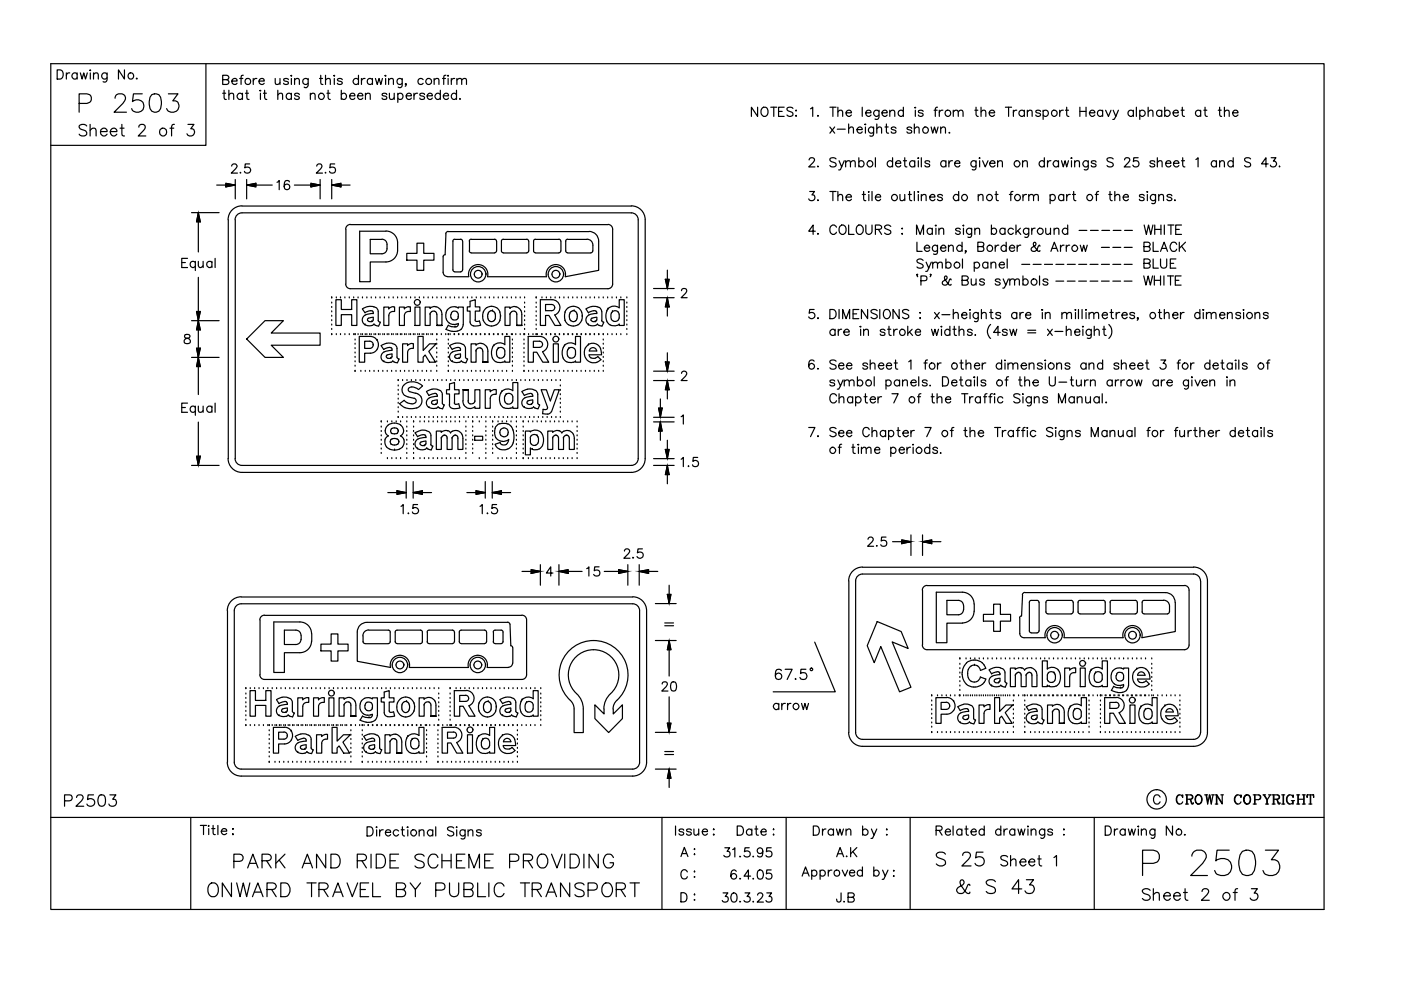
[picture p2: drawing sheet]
<svg xmlns="http://www.w3.org/2000/svg" width="297mm" height="210mm" viewBox="0 0 297 210" stroke-linecap="round" stroke-linejoin="round" font-family="sans-serif">
<!-- layer: SIGN -->
<g fill="none" stroke="#000" stroke-width=".25">
<path d="M12.1 14.8h.7a1.04 1.04 0 0 1 .6 1 1.04 1.04 0 0 1-.6 1h-.7zM14.1 15.5v1.3M14.8 15.5a.58 .58 0 0 0-.7 .5M16.4 15.7a.61 .61 0 0 0-1 0 .61 .61 0 0 0 0 .9 .61 .61 0 0 0 1-.1M16.4 15.5v1.3M17 15.5l.4 1.3 .4-1.3 .3 1.3 .4-1.3M19.1 14.8v.2zM19.1 15.5v1.3M19.8 15.8l.5-.3h.4l.1 1.3M19.8 15.5v1.3M22.7 15.5l-.1 1.7-.3 .2-.4-.1M22.7 15.7a.63 .63 0 0 0-.9-.1 .63 .63 0 0 0 0 1 .63 .63 0 0 0 .9-.1"/>
<path d="M26.4 14.8v2l-1.3-2v2M29 16.6l-.1 .1h.2M30.2 19.9h-1.9l-.2 1.6a1.37 1.37 0 0 1 2.1 0 1.37 1.37 0 0 1-.3 2.1 1.37 1.37 0 0 1-2-.6M35.7 19.9h2l-1.1 1.5a1.21 1.21 0 0 1 1.4 1.1 1.21 1.21 0 0 1-1.2 1.3 1.19 1.19 0 0 1-1.5-.8M43.7 13.5v17.3h-32.9M47.2 16.9h.9l.3-.2a.42 .42 0 0 0-.1-.7h-1.1v1.9h.9a.51 .51 0 0 0 .4-.5 .51 .51 0 0 0-.4-.5M47.2 19.8h.7M47.5 19.1v1.6l.1 .3 .4 .1M48.5 19.1v2M49.2 17.2h1.1a.6 .6 0 0 0-.9-.5 .6 .6 0 0 0-.2 1 .62 .62 0 0 0 1.1 0M50.8 16.6h.7M51.4 19.8v1.3"/>
<path d="M51.6 16h-.4l-.1 .3v1.6M52 19.8h.7M52.3 19.1v1.6l.1 .3 .4 .1M53.7 16.6v1.3M54.5 16.6a.64 .64 0 0 0-.8 .6M54.9 17.2h1.1a.6 .6 0 0 0-.8-.5 .6 .6 0 0 0-.2 1 .62 .62 0 0 0 1 0M55.1 19.2h.2zM55.2 19.8v1.3M55.9 19.8h.6M56.1 19.1v1.6l.1 .3 .4 .1M58.3 16.6l.1 1.2 .5 .1 .5-.4M58.9 19.1v2"/>
<path d="M59.4 16.6v1.3M61.1 16.9a.62 .62 0 0 0-1 0 .9 .9 0 0 0 1 .5v.3a.62 .62 0 0 1-1 0M61.8 16v.2zM61.8 16.6v1.3M61.8 19.8v1.3M62.5 17a.63 .63 0 0 1 .8-.3l.2 1.2M62.5 16.6v1.3M65.3 16.6v1.5a.54 .54 0 0 1-.8 .4M65.3 16.9a.64 .64 0 0 0-.9-.1 .64 .64 0 0 0 0 .9 .64 .64 0 0 0 .9 0M65.8 19.8v1.3M67.7 16.6h.7M68 16v1.5l.1 .3 .4 .1"/>
<path d="M69 17l.5-.4 .4 .1 .1 1.2M69 16v1.9M69.3 19.8h.6M69.6 19.1v1.6l.1 .3 .3 .1M70.9 16v.2zM70.9 16.6v1.3M72.4 19.1v2M72.6 16.9a.65 .65 0 0 0-1.1 0l.3 .3 .6 .2 .2 .3a.65 .65 0 0 1-1.1 0M76 16.9a.64 .64 0 0 0-.9-.1 .64 .64 0 0 0 0 .9 .64 .64 0 0 0 .9 0M76 16v1.9M76.6 16.6v1.3M77.4 16.6a.64 .64 0 0 0-.8 .6"/>
<path d="M77.5 19.8v1.3M79 16.9a.62 .62 0 0 0-.9-.1 .62 .62 0 0 0 0 .9 .62 .62 0 0 0 .9 0M79 16.6v1.3M79.6 16.6l.4 1.3 .4-1.3 .3 1.3 .4-1.3M81.6 16h.2v.2zM81.8 16.6v1.3M82.4 17l.5-.4 .4 .1 .1 1.2M82.4 16.6v1.3M82.6 19.8l.1 1.2 .5 .1 .4-.4M83.6 19.8v1.3M84.3 19.8v1.9M85.3 16.6v1.5a.51 .51 0 0 1-.3 .4 .51 .51 0 0 1-.6 0"/>
<path d="M85.3 16.9a.62 .62 0 0 0-.9-.1 .62 .62 0 0 0 0 .9 .62 .62 0 0 0 .9 0M86.1 17.8h-.2h.2l-.2 .5M87.8 19.8v1.3M88.5 19.8a.64 .64 0 0 0-.7 .5M89.7 16.9a.62 .62 0 0 0-.9-.1 .62 .62 0 0 0 0 .9 .62 .62 0 0 0 .9 0M92 17l.5-.4 .5 .1 .1 1.2M92 16.6v1.3M93.4 19.1v2M93.8 16.6h.7M94.5 16h-.3l-.1 .3v1.6M95 16v.2zM95 16.6v1.3"/>
<path d="M95.7 16.6v1.3M96.4 16.6a.58 .58 0 0 0-.7 .6M96.8 19.1v2M96.9 17l.4-.4 .5 .1 .1 1.2M96.9 16.6v1.3M97.9 17l.5-.4 .4 .1 .1 1.2M16.8 21.9h1.6l.6-.2a1 1 0 0 0 .4-1.1 1 1 0 0 0-1-.7h-1.6v3.9M18.4 26.7a1.06 1.06 0 0 0-1.6 0l.2 .6 .9 .3a.63 .63 0 0 1 .3 1.1 1.07 1.07 0 0 1-1.4-.3M19.1 27.6l.6-.4 .5 .1 .2 1.5M19.1 26.4v2.4M21.3 27.9h1.4a.72 .72 0 0 0-.8-.8 .72 .72 0 0 0-.6 1 .74 .74 0 0 0 .6 .7 .74 .74 0 0 0 .8-.4M23.4 27.9h1.4a.7 .7 0 0 0-.7-.8 .7 .7 0 0 0-.7 .8 .76 .76 0 0 0 .4 .9 .76 .76 0 0 0 1-.4"/>
<path d="M24.4 20.8a.87 .87 0 0 1 .7-.9h.8a.93 .93 0 0 1 .5 1.5l-2.2 2.4h2.6M25.5 27.2h.8M25.8 26.4v2l.1 .3 .5 .1M29.4 27a.5 .5 0 0 1 .5-.6h.5a.58 .58 0 0 1 .3 .9l-1.4 1.5h1.6M32.2 20.1a1.31 1.31 0 0 1 1.9 .5 3.3 3.3 0 0 1-.4 3 1.23 1.23 0 0 1-1.9-.6 3.3 3.3 0 0 1 .4-2.9zM36 27.2h.8M37 26.4l-.5 .1-.1 .3v2M39.8 26.4h1.3l-.7 .9a.81 .81 0 0 1 .8 1.2 .81 .81 0 0 1-1.4 .1l-.2-.2M48.5 20.2l.5-.4 .5 .1v1.2M51.4 20.1a.63 .63 0 0 0-.9-.1 .63 .63 0 0 0 0 .9 .63 .63 0 0 0 .9-.1M58.9 20.2l.5-.4 .4 .1 .1 1.2M61.8 20.1a.61 .61 0 0 0-.9-.1 .61 .61 0 0 0 0 .9 .61 .61 0 0 0 .9-.1"/>
<path d="M63.5 20.1a.57 .57 0 0 0-1 0l.2 .2 .5 .1 .3 .4a.57 .57 0 0 1-1 0M65.8 20.2l.4-.4 .5 .1 .1 1.2M72.4 20.1a.61 .61 0 0 1 .9-.1 .61 .61 0 0 1 0 .9 .61 .61 0 0 1-.9-.1M74.1 20.3h1.1a.6 .6 0 0 0-.8-.5 .6 .6 0 0 0-.2 1 .57 .57 0 0 0 1 0M75.8 20.3h1.1a.6 .6 0 0 0-.8-.5 .6 .6 0 0 0-.2 1 .56 .56 0 0 0 .5 .3 .56 .56 0 0 0 .5-.3M77.5 20.2l.4-.4 .5 .1 .1 1.2M82 20.1a.57 .57 0 0 0-1 0l.1 .1a.9 .9 0 0 1 .9 .5v.1a.57 .57 0 0 1-1 0M84.3 20.1a.61 .61 0 0 1 .9-.1 .61 .61 0 0 1 0 .9 .61 .61 0 0 1-.9-.1M86.1 20.3h1.1a.6 .6 0 0 0-.8-.5 .6 .6 0 0 0-.2 1 .57 .57 0 0 0 1 0M90 20.1a.57 .57 0 0 0-1 0l.3 .2 .6 .2 .1 .3a.57 .57 0 0 1-1 0M90.6 20.3h1.1a.6 .6 0 0 0-.9-.5 .6 .6 0 0 0-.2 1 .57 .57 0 0 0 1.1 0M93.4 20.1a.63 .63 0 0 0-1-.1 .63 .63 0 0 0 0 .9 .63 .63 0 0 0 1-.1"/>
<path d="M94 20.3h1.1v-.1a.64 .64 0 0 0-1.1-.1 .64 .64 0 0 0 .5 1h.3l.3-.3M96.8 20.1a.61 .61 0 0 0-.9-.1 .61 .61 0 0 0 0 .9 .61 .61 0 0 0 .9-.1M97.5 20.9l-.1 .1h.2M160.6 22.7v2l-1.3-2v2M161.7 22.8a.89 .89 0 0 1 1.1 .3 .89 .89 0 0 1-.1 1.1 .72 .72 0 0 1-.8 .5 .72 .72 0 0 1-.6-.8 1.13 1.13 0 0 1 .4-1.1zM163.4 22.7h1.3M164.1 22.7v2M165.1 23.6h.7M166.3 22.7h-1.2v2h1.2M168.1 23a.73 .73 0 0 0-1.3 .2l.2 .3 1 .3 .1 .6a.8 .8 0 0 1-1.3 0M168.7 23.5h.2zM168.7 24.6h.2l-.1 .1z"/>
<path d="M171.5 33.9l.4-.5h.4l.4 .4-.3 .7-.9 .9h1.3M171.8 23.1l.5-.4v2M173.4 24.5v.2l.1-.1M173.4 35.2v.2l.1-.1M176 22.7h1.3M176 26.9l1 1.3M176.6 22.7v2M177 26.9l-1 1.3M177.3 33.7a.75 .75 0 0 0-1.3 .2l.3 .4 .6 .2a.48 .48 0 0 1 .4 .6 .84 .84 0 0 1-1.3 0M177.5 27.4h1.7M177.6 23.7l.5-.3 .4 .1 .2 1.2M177.6 22.7v2"/>
<path d="M177.9 34.1l.5 1.3 .6-1.3M178.4 35.4l-.2 .5-.4 .1M179.3 34.5l.5-.4 .4 .1 .1 1.2M179.3 34.1v1.3M179.4 23.9h1.1a.62 .62 0 0 0-1-.4 .62 .62 0 0 0 .2 1.1 .54 .54 0 0 0 .8-.2M179.9 27.3l.5-.4 .5 .2v1.1M179.9 26.3v1.9M180.3 34.5l.5-.4 .4 .1 .1 1.2M181.7 27.5h1.1a.6 .6 0 0 0-.8-.5 .6 .6 0 0 0-.2 .9 .57 .57 0 0 0 1 0M182.1 34.4a.61 .61 0 0 1 .9-.1 .61 .61 0 0 1 0 .9 .61 .61 0 0 1-.9-.1M182.1 33.4v2M182.8 22.7v2"/>
<path d="M183.4 26.4h.2zM183.5 26.9v1.3M183.6 23.9h1.1a.6 .6 0 0 0-.9-.5 .6 .6 0 0 0-.1 1 .57 .57 0 0 0 1 0M185.2 26.9l-.1 1.8-.2 .2-.5-.1M185.2 27.2a.61 .61 0 0 0-.9-.1 .61 .61 0 0 0 0 .9 .61 .61 0 0 0 .9-.1M185.6 33.4v2M185.9 27.3l.5-.4 .4 .2 .1 1.1M185.9 26.3v1.9M186.4 23.4l-.2 1.7-.2 .2-.5-.1M186.4 23.6a.64 .64 0 0 0-1-.1 .64 .64 0 0 0 0 1 .64 .64 0 0 0 1-.1M187 23.9h1.1a.6 .6 0 0 0-.8-.5 .6 .6 0 0 0-.2 1 .57 .57 0 0 0 1 0M187.6 26.9h.7"/>
<path d="M187.9 26.3v1.6l.1 .3h.4M188.7 23.7l.4-.3 .5 .1 .1 1.2M188.7 23.4v1.3M189.2 34.4a.63 .63 0 0 0-.9-.1 .63 .63 0 0 0 0 .9 .63 .63 0 0 0 .9-.1M189.2 33.4v2M189.9 34.6h1.1v-.1a.64 .64 0 0 0-1.1-.1 .64 .64 0 0 0 .4 1h.3l.4-.3M190 27.2a.57 .57 0 0 0-1.1 0l.1 .2 .9 .3 .1 .2a.57 .57 0 0 1-1.1 0M191.5 23.6a.62 .62 0 0 0-.9-.1 .62 .62 0 0 0 0 1 .62 .62 0 0 0 .9-.1M191.5 22.7v2M191.5 34.1h.7M191.8 33.4v1.6l.1 .3 .4 .1M193.3 27.2a.57 .57 0 0 0-1 0l.1 .2 .8 .3 .1 .2a.57 .57 0 0 1-1 0"/>
<path d="M193.9 27.3l.4-.4 .5 .2 .1 1.1M193.9 26.3v1.9M193.9 22.8h.3zM193.9 34.4a.61 .61 0 0 0-.9-.1 .61 .61 0 0 0 0 .9 .61 .61 0 0 0 .9-.1M193.9 34.1v1.3M194.1 23.4v1.3M194.7 33.4v.2zM194.7 34.1v1.3M195.3 33.4v2M195.7 23.6a.62 .62 0 0 0-1 0l.1 .2a.9 .9 0 0 1 .9 .5v.1a.57 .57 0 0 1-1 0M197.1 34.4a.57 .57 0 0 0-1 0l.3 .2 .6 .2 .1 .3a.57 .57 0 0 1-1 0M197.4 26.9l.4 1.3 .3-1.3 .4 1.3 .4-1.3"/>
<path d="M198 23.4h.7M198.8 22.7l-.4 .1-.1 .3v1.6M199.2 23.4v1.3M199.4 27.3l.5-.4 .5 .2 .1 1.1M199.4 26.9v1.3M199.9 23.4a.64 .64 0 0 0-.7 .5M200.5 34.4a.61 .61 0 0 0-.9-.1 .61 .61 0 0 0 0 .9 .61 .61 0 0 0 .9-.1M200.5 34.1v1.3M201.2 34.1v1.3M201.3 28.1l-.1 .1h.2M201.9 34.1a.64 .64 0 0 0-.7 .5M202.1 23.7l.5-.3 .4 .1 .2 1.2"/>
<path d="M202.1 23.4v1.3M202.4 34.6h1.1v-.1a.64 .64 0 0 0-1.1-.1 .64 .64 0 0 0 .5 1h.3l.3-.3M203.2 23.7l.4-.3 .5 .1 .1 1.2M206.7 23.4h.6M206.9 22.7v1.6l.2 .3 .3 .1M206.9 34.1v1.8l-.3 .1-.5-.1M206.9 34.4a.61 .61 0 0 0-.9-.1 .61 .61 0 0 0 0 .9 .61 .61 0 0 0 .9-.1M207.7 33.4v.2zM207.7 34.1v1.3M208 23.7l.4-.3 .5 .1 .1 1.2M208 22.7v2M208.3 34.1l.6 1.3 .6-1.3"/>
<path d="M209.7 23.9h1.2a.62 .62 0 0 0-1-.4 .62 .62 0 0 0 .1 1.1 .54 .54 0 0 0 .9-.2M209.8 34.6h1.2a.6 .6 0 0 0-.9-.5 .6 .6 0 0 0-.2 1 .56 .56 0 0 0 .6 .3 .56 .56 0 0 0 .5-.3M211.5 34.5l.5-.4 .4 .1 .1 1.2M211.5 34.1v1.3M213.2 22.7h1.3M213.8 22.7v2M214.9 23.4v1.3M215.6 23.4a.58 .58 0 0 0-.7 .5M216.8 34.5l.5-.4 .4 .1 .1 1.2M216.8 34.1v1.3M217.2 23.6a.64 .64 0 0 0-1-.1 .64 .64 0 0 0 0 1 .64 .64 0 0 0 1-.1M217.2 23.4v1.3"/>
<path d="M217.8 23.7l.5-.3 .5 .1v1.2M217.8 23.4v1.3M220.6 23.6a.62 .62 0 0 0-1 0 .9 .9 0 0 0 .9 .5l.1 .3a.57 .57 0 0 1-1 0M221.2 23.6a.62 .62 0 0 1 .9-.1 .62 .62 0 0 1 0 1 .62 .62 0 0 1-.9-.1M221.2 23.4v1.9M221.4 34.4a.61 .61 0 0 0-.9-.1 .61 .61 0 0 0 0 .9 .61 .61 0 0 0 .9-.1M221.4 33.4v2M222.1 34.1v1.3M222.8 34.1a.58 .58 0 0 0-.7 .5M224.4 34.4a.63 .63 0 0 0-.9-.1 .63 .63 0 0 0 0 .9 .63 .63 0 0 0 .9-.1M224.4 34.1v1.3M224.7 23.4v1.3"/>
<path d="M225.1 34.1l.3 1.3 .4-1.3 .4 1.3 .3-1.3M225.4 23.4a.64 .64 0 0 0-.7 .5M225.9 23.4h.6M226.2 22.7v1.6v.3l.4 .1M227.2 33.4l.1 .1-.1 .1zM227.2 34.1v1.3M227.9 34.5l.4-.4 .5 .1 .1 1.2M227.9 34.1v1.3M229 22.7v2M229 23.6h1.3M230.3 22.7v2M230.7 34.1v1.5a.53 .53 0 0 1-.8 .3"/>
<path d="M230.7 34.4a.63 .63 0 0 0-.9-.1 .63 .63 0 0 0 0 .9 .63 .63 0 0 0 .9-.1M231 23.9h1.1a.57 .57 0 0 0-.5-.6 .57 .57 0 0 0-.6 .6v.2a.61 .61 0 0 0 .4 .6 .61 .61 0 0 0 .7-.3M232.4 34.4a.57 .57 0 0 0-1 0l.1 .1 .8 .3 .1 .3a.57 .57 0 0 1-1 0M233.8 23.6a.62 .62 0 0 0-.9-.1 .62 .62 0 0 0 0 1 .62 .62 0 0 0 .9-.1M233.8 23.4v1.3M234.4 23.4l.6 1.3 .6-1.3M236 23.4l.6 1.3 .5-1.3M236 33.7a.75 .75 0 0 0-1.3 .2l.4 .4 .5 .2a.48 .48 0 0 1 .4 .6 .84 .84 0 0 1-1.3 0M236.6 24.7l-.3 .5-.4 .1M238.4 33.9l.4-.5 .6 .1 .1 .3-.3 .7-.8 .9h1.2M240.3 23.6a.64 .64 0 0 0-.9-.1 .64 .64 0 0 0 0 1 .64 .64 0 0 0 .9-.1M240.3 23.4v1.3"/>
<path d="M240.9 22.7v2M241.3 33.4h-.9l-.1 .9a.68 .68 0 0 1 1 0 .68 .68 0 0 1-.1 1 .68 .68 0 0 1-1-.3M241.7 23.6a.64 .64 0 0 1 .9-.1 .64 .64 0 0 1 0 1 .64 .64 0 0 1-.9-.1M241.7 23.4v1.9M243.4 23.7l.5-.3 .5 .1v1.2M243.4 22.7v2M244.8 34.4a.57 .57 0 0 0-1 0l.3 .2 .6 .2 .1 .3a.57 .57 0 0 1-1 0M245.4 34.5l.4-.4 .5 .1 .1 1.2M245.4 33.4v2M246.3 23.6a.62 .62 0 0 0-.9-.1 .62 .62 0 0 0 0 1 .62 .62 0 0 0 .9-.1M246.3 23.4v1.3M246.9 23.6a.64 .64 0 0 1 1-.1 .64 .64 0 0 1 0 1 .64 .64 0 0 1-1-.1"/>
<path d="M246.9 22.7v2M247.2 34.6h1.1a.6 .6 0 0 0-.9-.5 .6 .6 0 0 0-.2 1 .57 .57 0 0 0 1.1 0M248.7 23.9h1.1a.6 .6 0 0 0-.8-.5 .6 .6 0 0 0-.2 1 .57 .57 0 0 0 1 0M248.8 34.6h1.2a.61 .61 0 0 0-.9-.5 .61 .61 0 0 0-.2 1 .6 .6 0 0 0 1.1 0M250.4 23.4h.7M250.5 34.1h.6M250.7 22.7v1.6l.1 .3 .3 .1M250.8 33.4v1.6l.1 .3 .3 .1M253.5 33.8l.5-.4v2M254.6 23.6a.62 .62 0 0 0-.9-.1 .62 .62 0 0 0 0 1 .62 .62 0 0 0 .9-.1M254.6 23.4v1.3M255.2 23.4h.7"/>
<path d="M255.5 22.7v1.6l.1 .3 .4 .1M257.9 34.4a.61 .61 0 0 0-.9-.1 .61 .61 0 0 0 0 .9 .61 .61 0 0 0 .9-.1M257.9 34.1v1.3M258.3 23.4h.6M258.6 22.7v1.6l.1 .3 .3 .1M258.6 34.5l.4-.4 .5 .1 .1 1.2M258.6 34.1v1.3M259.6 23.7l.5-.3 .4 .1 .1 1.2M259.6 22.7v2M261.3 23.9h1.2a.57 .57 0 0 0-.6-.6 .57 .57 0 0 0-.6 .6v.2a.61 .61 0 0 0 .5 .6 .61 .61 0 0 0 .7-.3M261.5 34.4a.63 .63 0 0 0-1-.1 .63 .63 0 0 0 0 .9 .63 .63 0 0 0 1-.1M261.5 33.4v2"/>
<path d="M265.1 33.7a.71 .71 0 0 0-.7-.3 .71 .71 0 0 0-.5 .5l.3 .4 .6 .2a.47 .47 0 0 1 .4 .3 .47 .47 0 0 1-.2 .5 .84 .84 0 0 1-1.1-.2M268.9 34.8h-1.4l.9-1.4v2M269.5 33.4h1l-.5 .8a.64 .64 0 0 1 .7 .7 .64 .64 0 0 1-.9 .5l-.3-.1-.2-.3M271.3 35.2l-.1 .1h.2M171.7 40.6h1l-.6 .7a.66 .66 0 0 1 .6 1 .66 .66 0 0 1-1.2 0v-.1M172.9 49h-1.4l.9-1.3v2M173.4 42.3v.2h.1M173.4 49.5v.2l.1-.1M176 40.6h1.3M176.6 40.6v1.9M177.3 48.2a.72 .72 0 0 0-.8-.5 .72 .72 0 0 0-.5 .8 .83 .83 0 0 0 .1 .9 .83 .83 0 0 0 1 .2l.2-.4M177.6 41.6l.5-.4 .4 .1 .2 1.2"/>
<path d="M177.6 40.6v1.9M178.1 48l.2-.2a.89 .89 0 0 1 1 .3 .89 .89 0 0 1 0 1.1 .72 .72 0 0 1-.8 .5 .72 .72 0 0 1-.6-.8zM179.4 41.8h1.1a.61 .61 0 0 0-.8-.5 .61 .61 0 0 0-.2 .9 .6 .6 0 0 0 1 0M179.9 47.7v2h1.2M181.7 48l.2-.2a.93 .93 0 0 1 1.1 .4 .93 .93 0 0 1-.2 1.2l-.2 .2a.89 .89 0 0 1-1-.3 .89 .89 0 0 1 0-1.1zM182.8 41.2h.7M183.1 40.6v1.6l.1 .3h.4M183.6 47.7v1.4a.66 .66 0 0 0 .6 .6 .66 .66 0 0 0 .7-.6v-1.4M184.2 40.6v.2zM184.2 41.2v1.3M184.9 40.6v1.9M185.6 41.8h1.1v-.2a.64 .64 0 0 0-1.1 0 .64 .64 0 0 0 .5 .9h.3l.3-.3"/>
<path d="M185.6 48.6h1.1a.4 .4 0 0 0 .2-.4 .4 .4 0 0 0-.2-.4l-1.1-.1v2M186.2 48.6l.7 1.1M188.9 48a.73 .73 0 0 0-.7-.3 .73 .73 0 0 0-.6 .5l.2 .3 1 .4 .1 .5a.84 .84 0 0 1-1.3 0M190.8 41.2l.1 1.3h.5l.4-.3M191.2 48.5h.2zM191.2 49.6h.2l-.1 .1zM191.8 41.2v1.3M192.6 41.2h.6M192.8 40.6v1.6l.1 .3h.4M193.9 40.6v1.9M194.3 49.7v-2l.8 2 .7-2v2M194.4 51.4v1.9h1.1"/>
<path d="M194.4 58.2h.2h-.2l.2 .5M194.7 40.6v.2zM194.7 41.2v1.3M195.3 59.5l1.1-.1 .1-.3-.1-.4-.3-.2h-.8v2M195.3 41.6l.5-.4 .5 .1 .1 1.2M195.3 41.2v1.3M195.7 55.2a.73 .73 0 0 0-.7-.3 .73 .73 0 0 0-.6 .5l.2 .3 .9 .3 .2 .3v.3a.92 .92 0 0 1-1.3 0M196 52.6h1.1a.61 .61 0 0 0-.8-.6 .61 .61 0 0 0-.2 1 .6 .6 0 0 0 1 0M196.4 55.6l.5 1.3 .6-1.3M196.9 56.9l-.2 .5-.4 .1M197.1 41.8h1.1v-.2a.64 .64 0 0 0-1.1 0 .64 .64 0 0 0 .5 .9h.3l.3-.3M197.4 58.2h-.2h.2l-.2 .5"/>
<path d="M197.7 48.6a.62 .62 0 0 0-.9 0 .62 .62 0 0 0 0 .9 .62 .62 0 0 0 .9-.1M197.7 48.4v1.3M197.8 56l.4-.4 .5 .1 .1 1.2M197.8 55.6v1.3M198.4 47.7v.2l-.1-.1zM198.4 48.4v1.3M198.8 52l-.1 1.8-.3 .1-.5-.1M198.8 52.3a.61 .61 0 0 0-.9-.1 .61 .61 0 0 0 0 .9 .61 .61 0 0 0 .9-.1M198.8 56l.4-.4 .5 .1 .1 1.2M199.1 48.8l.4-.4 .5 .1 .1 1.2M199.1 48.4v1.3M199.4 52.6h1.1a.57 .57 0 0 0-.5-.6 .57 .57 0 0 0-.6 .6v.1a.61 .61 0 0 0 .5 .6 .61 .61 0 0 0 .6-.3"/>
<path d="M199.8 41.5a.6 .6 0 0 0-1 0l.3 .3 .4 .1 .3 .3a.6 .6 0 0 1-1 0M200.5 55.8a.62 .62 0 0 1 1 0 .62 .62 0 0 1 0 .9 .62 .62 0 0 1-1-.1M200.5 54.9v2M201.1 52.4l.5-.4 .4 .1 .1 1.2M201.1 52v1.3M201.6 59.4v-.3l-.2 .1-.3 .7a.7 .7 0 0 1-.6 .6 .7 .7 0 0 1-.7-.4l.1-.4 .8-.6a.39 .39 0 0 0-.2-.6l-.2 .1a.73 .73 0 0 0 .2 .9l.7 .9 .4 .1v-.2M203.3 41.5a.63 .63 0 0 0-1-.1 .63 .63 0 0 0 0 1 .63 .63 0 0 0 1-.2M203.3 40.6v1.9M203.6 48.6a.6 .6 0 0 0-1 0l.3 .3 .6 .2 .1 .3a.56 .56 0 0 1-.5 .3 .56 .56 0 0 1-.5-.3M204 52.3a.63 .63 0 0 0-1-.1 .63 .63 0 0 0 0 .9 .63 .63 0 0 0 1-.1M204 59.4h1.1a.44 .44 0 0 0 0-.8l-1.1-.1v2h.8a.51 .51 0 0 0 .5-.6 .51 .51 0 0 0-.5-.5M204 51.4v1.9"/>
<path d="M204.1 54.9v2M204.3 47.7v.2zM204.3 48.4v1.3M204.8 53.2h-.2h.2l-.2 .5M205.9 59.1l.1 1.3 .5 .1 .4-.4M206 48.4l-.1 1.7-.2 .2-.5-.1M206 48.6a.62 .62 0 0 0-.9 0 .62 .62 0 0 0 0 .9 .62 .62 0 0 0 .9-.1M206.6 55.8a.64 .64 0 0 1 .9-.1 .64 .64 0 0 1 0 1 .64 .64 0 0 1-.9-.1M206.6 55.6v1.9M206.7 48.8l.5-.4 .4 .1 .1 1.2M206.7 48.4v1.3M206.9 59.1v1.4"/>
<path d="M207.3 52.3l1.1-.1 .2-.3-.1-.4-.4-.1h-.8v1.9h.8l.4-.2v-.6l-.4-.2M207.4 41.6l.5-.4 .4 .1 .1 1.2M207.4 41.2v1.3M208.7 59.4a.57 .57 0 0 0-1 0l.1 .2 .8 .3 .1 .3a.57 .57 0 0 1-1 0M209.4 55.8a.62 .62 0 0 0-.9 0 .62 .62 0 0 0 0 .9 .62 .62 0 0 0 .9-.1M209.4 55.6v1.3M210.1 56l.4-.4 .5 .1 .1 1.2M210.1 55.6v1.3M210.2 48.6a.62 .62 0 0 1 .9 0 .62 .62 0 0 1 0 .9 .62 .62 0 0 1-.9-.1M210.2 47.7v2M211 41.2h.6M211 52v1.3"/>
<path d="M211.2 40.6v1.6l.1 .3h.4M211.8 52a.72 .72 0 0 0-.8 .6M211.9 56.1h1.1a.6 .6 0 0 0-.9-.5 .6 .6 0 0 0-.2 1 .62 .62 0 0 0 1.1 0M212.1 59.4a.6 .6 0 0 0-1.1 0l.9 .5 .2 .3a.6 .6 0 0 1-1.1 0M212.7 59.1l.5 1.4 .6-1.4M213.1 48.6a.62 .62 0 0 0-.9 0 .62 .62 0 0 0 0 .9 .62 .62 0 0 0 .9-.1M213.1 48.4v1.3M213.3 52.3a.61 .61 0 0 0-.9-.1 .61 .61 0 0 0 0 .9 .61 .61 0 0 0 .9-.1M213.3 51.4v1.9M213.5 54.9v2M214 52.6h1.1a.55 .55 0 0 0-.5-.6 .55 .55 0 0 0-.6 .6 .6 .6 0 0 0 .4 .7 .6 .6 0 0 0 .7-.3M214 41.2h.6"/>
<path d="M214.1 59.5l.5-.4 .4 .1 .1 1.3M214.1 59.1v1.4M214.8 40.6l-.4 .1-.1 .2v1.6M214.9 48.6a.64 .64 0 0 0-1-.1 .64 .64 0 0 0 0 1 .64 .64 0 0 0 1-.1M215.1 59.5l.5-.4 .4 .1 .1 1.3M215.4 47.7v2M215.7 52v1.3M215.8 48.9l.6 .8M216.3 48.4l-.9 .9M216.4 52a.72 .72 0 0 0-.7 .6M216.6 56h1.7M216.9 59.4a.61 .61 0 0 1 .9-.1 .61 .61 0 0 1 0 1 .61 .61 0 0 1-.9-.1"/>
<path d="M216.9 41.2v1.3M216.9 58.5v2M217.6 41.2a.64 .64 0 0 0-.7 .6M218.1 41.6l.4-.4 .5 .1 .1 1.2M218.1 48.4v1.5a.53 .53 0 0 1-.8 .3M218.1 48.6a.64 .64 0 0 0-.9-.1 .64 .64 0 0 0 0 1 .64 .64 0 0 0 .9-.1M218.1 41.2v1.3M218.8 48.4v1.3M219 56h1.7M219.1 41.6l.5-.4 .5 .1v1.2M219.5 48.4a.58 .58 0 0 0-.7 .5M220.4 58.5v2"/>
<path d="M220.5 52.2l-.2-.2-.4 .7a.7 .7 0 0 1-.6 .6 .7 .7 0 0 1-.7-.4l.2-.4 .8-.5a.4 .4 0 0 0-.2-.6h-.2a.73 .73 0 0 0 .2 1l.6 .8 .4 .1 .1-.2M221.5 56h1.7M221.7 48.4l.1 1.2 .5 .1 .4-.4M222.2 59.4a.6 .6 0 0 0-1.1 0l1 .5 .1 .3a.6 .6 0 0 1-1.1 0M222.6 41.5a.61 .61 0 0 1 1-.1 .61 .61 0 0 1 0 .9 .61 .61 0 0 1-1-.1M222.6 41.2v2M222.7 48.4v1.3M222.8 53.3l.7-1.9 .8 1.9M223.1 52.7h.9M223.5 48.8l.5-.4 .4 .1 .1 1.2M223.5 48.4v1.3M223.9 56h1.7"/>
<path d="M223.9 59.6h1.6M224.8 52v1.3M225.5 41.5a.61 .61 0 0 0-.9-.1 .61 .61 0 0 0 0 .9 .61 .61 0 0 0 .9-.1M225.5 41.2v1.3M225.6 52a.72 .72 0 0 0-.8 .6M226.1 52v1.3M226.2 41.2v1.3M226.3 56h1.7M226.3 59.6h1.6M226.4 48.6a.64 .64 0 0 0-1-.1 .64 .64 0 0 0 0 1 .64 .64 0 0 0 1-.1M226.4 47.7v2M226.8 52a.65 .65 0 0 0-.7 .6"/>
<path d="M226.9 41.2a.64 .64 0 0 0-.7 .6M227.4 41.2h.6M227.6 40.6v1.6l.2 .3h.3M228.7 56h1.7M228.7 59.6h1.6M228.8 48.9h1.6M229 52l.4 1.3 .4-1.3 .3 1.3 .4-1.3M231.1 56h1.7M231.1 59.6h1.7M231.2 48.9h1.6M232.2 41.2h.6M232.9 40.6l-.3 .1-.1 .2v1.6"/>
<path d="M233.5 56h1.7M233.5 52.5h1.7M233.5 59.6h1.7M233.6 48.9h1.7M235.1 41.2h.6M235.3 40.6v1.6l.2 .3h.3M235.9 56h1.7M235.9 52.5h1.7M235.9 59.6h1.7M236 48.9h1.7M236.4 41.6l.4-.4 .5 .1 .1 1.2M236.4 40.6v1.9"/>
<path d="M238.1 41.8h1.1v-.2a.64 .64 0 0 0-1.1 0 .64 .64 0 0 0 .5 .9h.3l.3-.3M238.4 56h1.6M238.4 52.5h1.6M238.4 59.6h1.6M238.4 48.9h1.7M242.5 58.5l.5 2 .4-2 .5 2 .5-2M242.5 55.8h1.1a.4 .4 0 0 0 .3-.4 .4 .4 0 0 0-.3-.4l-1.1-.1v2h.9l.5-.4a.53 .53 0 0 0-.5-.7M242.5 52.3l1.1-.1 .3-.3-.2-.4-.3-.1h-.9v1.9h.9a.51 .51 0 0 0 .5-.5 .51 .51 0 0 0-.5-.5M242.6 41.5a.56 .56 0 0 0-.5-.3 .56 .56 0 0 0-.5 .3l.1 .2a.9 .9 0 0 1 .9 .5 .56 .56 0 0 1-.5 .4 .56 .56 0 0 1-.5-.4M242.6 47.7l.4 2 .5-2 .5 2 .4-2M243.3 40.6v.2zM243.3 41.2v1.3"/>
<path d="M244.5 54.9v2h1.1M244.5 51.4v1.9h1.1M244.7 58.5v2M244.7 59.4h1.4M244.8 47.7v2M244.8 48.6h1.3M245 41.2l-.1 1.8-.2 .2-.5-.1M245 41.5a.61 .61 0 0 0-.9-.1 .61 .61 0 0 0 0 .9 .61 .61 0 0 0 .9-.1M245.7 41.6l.4-.4 .5 .1 .1 1.2M245.7 41.2v1.3M246.1 54.9v1.4a.67 .67 0 0 0 .6 .6 .67 .67 0 0 0 .7-.6v-1.4M246.1 53.3l.7-1.9 .7 1.9"/>
<path d="M246.1 58.5v2M246.1 47.7v2M246.4 52.7h.9M246.8 58.5v2M246.9 47.7v2M247.5 58.5h1.3M247.6 47.7h1.3M248.1 55.8h.7M248.2 58.5v2M248.3 47.7v2M248.5 41.5a.6 .6 0 0 0-1.1 0l.3 .3 .5 .1 .3 .3a.6 .6 0 0 1-1.1 0M249.1 42.3l-.1 .2h.2"/>
<path d="M249.2 59.4h.8M249.3 48.6h.7M249.3 54.9h-1.2v2h1.2M249.5 51.8a.72 .72 0 0 0-.8-.4 .72 .72 0 0 0-.6 .7v.5a.72 .72 0 0 0 .6 .7 .72 .72 0 0 0 .8-.5M250 51.4v1.9M250.4 58.5h-1.2v2h1.2M250.5 47.7h-1.2v2h1.2M250.5 52.2l.8 1.1M251.3 51.4l-1.3 1.3M172.6 65.6h-.9l-.2 .8a.7 .7 0 0 1 1.1 0 .7 .7 0 0 1-.1 1 .7 .7 0 0 1-1-.2M172.6 76.6a.62 .62 0 0 0-.8-.2 1.09 1.09 0 0 0 .3 1.9 .62 .62 0 0 0 .6-.7 .62 .62 0 0 0-.6-.6 .62 .62 0 0 0-.6 .6M173.4 67.4v.2l.1-.2"/>
<path d="M173.4 78.1v.2l.1-.1M176 65.6h.6a1.02 1.02 0 0 1 .7 1 1.02 1.02 0 0 1-.7 1h-.6zM177.1 70.1a.61 .61 0 0 0-1-.1 .61 .61 0 0 0 0 .9 .61 .61 0 0 0 1-.1M177.1 69.8v1.3M177.3 76.6a.75 .75 0 0 0-1.3 .2l.3 .4 .6 .1a.48 .48 0 0 1 .4 .7 .84 .84 0 0 1-1.3 0M177.7 69.8v1.3M177.8 77.5h1.1a.6 .6 0 0 0-.8-.5 .6 .6 0 0 0-.2 1 .57 .57 0 0 0 1 0M177.9 65.6v2M178.4 69.8a.65 .65 0 0 0-.7 .6M178.7 67.6v-2l.7 2 .7-2v2M178.9 70.4h1.2a.61 .61 0 0 0-.9-.6 .61 .61 0 0 0-.2 1 .6 .6 0 0 0 1.1 0M179.5 77.5h1.1a.6 .6 0 0 0-.8-.5 .6 .6 0 0 0-.2 1 .56 .56 0 0 0 .5 .3 .56 .56 0 0 0 .5-.3"/>
<path d="M180.9 66.5h.7M181.8 79.9v1.9M182.1 65.6h-1.2v2h1.2M182.3 69.3h.3zM182.5 69.8v1.3M183.1 70.2l.5-.4 .4 .1 .1 1.2M183.1 69.8v1.3M184 65.6v2l-1.4-2v2M184 77.3a.57 .57 0 0 0-1.1 0l.1 .1 .8 .3 .2 .3a.57 .57 0 0 1-1.1 0M184.5 77.3l.5-.3h.4l.1 1.3M184.5 76.3v2M185.3 79.9v1.9"/>
<path d="M186 65.9a.75 .75 0 0 0-1.3 .2l.2 .2 1 .5 .1 .5a.84 .84 0 0 1-1.3 0M186.2 77.5h1.2a.6 .6 0 0 0-.9-.5 .6 .6 0 0 0-.1 1 .56 .56 0 0 0 .5 .3 .56 .56 0 0 0 .5-.3M186.5 65.6v2M187.5 65.9a.74 .74 0 0 1 .8-.3 .74 .74 0 0 1 .5 .7v.5a.74 .74 0 0 1-.8 .8 .74 .74 0 0 1-.7-.8zM187.6 70.1a.56 .56 0 0 0-.5-.3 .56 .56 0 0 0-.5 .3l.3 .3 .7 .2v.2a.56 .56 0 0 1-.5 .3 .56 .56 0 0 1-.5-.3M187.9 77.5h1.1a.6 .6 0 0 0-.8-.5 .6 .6 0 0 0-.2 1 .57 .57 0 0 0 1 0M188.2 69.8h.7M188.5 69.2v1.5l.1 .3 .3 .1M189.5 69.8v1.3M189.6 77h.7M189.9 76.3v1.6l.1 .3 .3 .1M190.3 69.8a.72 .72 0 0 0-.8 .6"/>
<path d="M190.6 65.6v2l-1.3-2v2M192.5 69.2v1.9M192.7 65.9a.75 .75 0 0 0-1.3 .2l.1 .2 1.1 .5 .1 .5a.84 .84 0 0 1-1.3 0M192.7 76.7l.4-.4v2M192.8 70.4l.7 .7M193.4 69.8l-.9 .9M194.1 70.4h1.1a.55 .55 0 0 0-.6-.6 .55 .55 0 0 0-.5 .6 .6 .6 0 0 0 .3 .7 .6 .6 0 0 0 .8-.3M194.8 79.9v1.9M195 66.3h.2zM195 67.4h.2l-.1 .2zM195.9 77h.7M196.7 76.3l-.4 .1-.1 .3v1.6"/>
<path d="M197.5 69.8l.4 1.3 .3-1.3 .4 1.3 .4-1.3M198.1 66.3l1.1 1.3M198.8 77v1.3M199.2 66.3l-1.1 1.3M199.5 77a.64 .64 0 0 0-.7 .5M199.6 69.2v.1zM199.6 69.8v1.3M199.7 66.7h1.7M199.8 79.9h.7a1.05 1.05 0 0 1 .6 1 1.05 1.05 0 0 1-.6 .9h-.7zM201.4 70.1a.61 .61 0 0 0-.9-.1 .61 .61 0 0 0 0 .9 .61 .61 0 0 0 .9-.1M201.4 69.2v1.9M202 69.8h.7"/>
<path d="M202.1 66.6l.5-.3h.4l.2 1.3M202.1 65.6v2M202.3 69.2v1.5l.1 .3 .4 .1M203.3 70.2l.5-.4 .5 .1 .1 1.2M203.3 69.2v1.9M203.5 77h.7M203.7 79.9v1.6l.1 .2 .4 .1M203.8 76.3v1.6l.1 .3 .4 .1M203.9 66.8h1.1v-.2a.64 .64 0 0 0-1.1 0 .64 .64 0 0 0 .5 1h.3l.3-.3M204.8 77.3l.5-.3h.5v1.3M204.8 76.3v2M205.6 65.7h.2z"/>
<path d="M205.7 66.3v1.3M206.1 70.1a.57 .57 0 0 0-1 0l.3 .3 .6 .2 .1 .2a.57 .57 0 0 1-1 0M206.5 80h.2l-.1 .1zM206.6 77.5h1.1a.6 .6 0 0 0-.8-.5 .6 .6 0 0 0-.2 1 .57 .57 0 0 0 1 0M206.8 71v.1l.1-.1M207.2 79.9v1.9M207.4 66.3l-.1 1.7-.2 .2-.5-.1M207.4 66.5a.61 .61 0 0 0-.9 0 .61 .61 0 0 0 0 .9 .61 .61 0 0 0 .9-.1M208.1 66.6l.4-.3h.5l.1 1.3M208.1 65.6v2M208.3 77v1.3M209 77a.64 .64 0 0 0-.7 .5"/>
<path d="M209.8 66.3h.7M210 68.8a1.95 1.95 0 0 0 0 3M210.1 65.6v1.6l.1 .2 .4 .2M212.1 70.5h-1.4l.9-1.3v1.9M212.1 66.5a.57 .57 0 0 0-1 0l.1 .2a.9 .9 0 0 1 .9 .5v.1a.57 .57 0 0 1-1 0M212.4 77.3a.63 .63 0 0 0-1-.2 .63 .63 0 0 0 0 1 .63 .63 0 0 0 1-.1M212.4 76.3v2M213.1 76.3v.2zM213.1 77v1.3M213.2 60.5l-.2 .5-.4 .1M213.5 70.1a.57 .57 0 0 0-1 0l.3 .3 .7 .2v.2a.57 .57 0 0 1-1 0M213.7 77.3l.5-.3h.4l.2 1.3"/>
<path d="M213.7 77v1.3M213.8 79.9l-.3 .1-.1 .3v1.5M214.1 69.8l.4 1.3 .4-1.3 .3 1.3 .4-1.3M214.8 77.3l.4-.3h.5l.1 1.3M215.6 66.5a.61 .61 0 0 0-.9 0 .61 .61 0 0 0 0 .9 .61 .61 0 0 0 .9-.1M215.6 66.3v1.3M216.3 79.9v1.6v.2l.4 .1M216.3 66.3v1.3M216.5 77.5h1.1a.61 .61 0 0 0-.8-.5 .61 .61 0 0 0-.2 1 .6 .6 0 0 0 1 0M217 66.3a.58 .58 0 0 0-.7 .5M217.3 79.9v1.9M217.4 66.8h1.1v-.2a.64 .64 0 0 0-1.1 0 .64 .64 0 0 0 .5 1h.3l.3-.3"/>
<path d="M217.9 70h1.7M217.9 70.6h1.7M218.2 77.3l.5-.3h.4l.1 1.3M218.2 77v1.3M220.9 65.7h.2zM221 77.3a.6 .6 0 0 0-1.1 0l1 .4 .1 .3a.6 .6 0 0 1-1.1 0M221 66.3v1.3M221.6 66.6l.5-.3h.5v1.3M221.6 76.3v.2zM221.6 66.3v1.3M221.6 77v1.3M222.1 69.8l1 1.3"/>
<path d="M222.5 79.9v1.4a.64 .64 0 0 0 .6 .5 .64 .64 0 0 0 .6-.5v-1.4M223.1 69.8l-1 1.3M223.7 70.3h1.7M224 77.3l.5-.3h.5l.1 1.3M224 77v1.3M225.1 66.6l.5-.3h.5l.1 1.3M225.1 66.3v1.3M226.1 70.2l.4-.4 .5 .1 .1 1.2M226.1 69.2v1.9M226.2 66.6l.4-.3h.5l.1 1.3M226.8 77.3a.57 .57 0 0 0-1 0l.1 .1 .8 .3 .1 .3a.57 .57 0 0 1-1 0M227.2 79.9v1.6l.1 .2 .3 .1"/>
<path d="M227.9 70.4h1.1a.55 .55 0 0 0-.6-.6 .55 .55 0 0 0-.5 .6 .6 .6 0 0 0 .3 .7 .6 .6 0 0 0 .8-.3M228 65.6v.2zM228 66.3v1.3M228.7 65.6v2M229.4 65.6v2M229.6 69.2l.1 .1h-.1zM229.6 69.8v1.3M230.3 65.6v.2zM230.3 77.3a.63 .63 0 0 0-1-.2 .63 .63 0 0 0 0 1 .63 .63 0 0 0 1-.1M230.3 66.3v1.3M230.3 77v1.3M230.9 66.6l.5-.3h.4l.1 1.3"/>
<path d="M230.9 77.3l.5-.3h.4l.1 1.3M230.9 66.3v1.3M230.9 77v1.3M231.4 69.8l-.1 1.8-.3 .2-.5-.1M231.4 70.1a.61 .61 0 0 0-.9-.1 .61 .61 0 0 0 0 .9 .61 .61 0 0 0 .9-.1M231.9 66.6l.5-.3h.4l.1 1.3M232 70.2l.5-.4 .4 .1 .2 1.2M232 69.2v1.9M233.7 66.8h1.1a.6 .6 0 0 0-.8-.5 .6 .6 0 0 0-.2 1 .57 .57 0 0 0 1 0M233.8 77.3a.61 .61 0 0 0-.9-.1 .61 .61 0 0 0 0 .9 .61 .61 0 0 0 .9-.1M233.8 76.3v2M233.8 69.8h.6"/>
<path d="M234.1 69.2v1.5l.1 .3 .3 .1M235.1 68.8a2.03 2.03 0 0 1 0 3M235.3 66.3h.7M235.6 65.6v1.6l.1 .2 .4 .2M236.7 66.3v1.3M237.2 77.3a.57 .57 0 0 0-1 0l.1 .1 .8 .3 .1 .3a.57 .57 0 0 1-1 0M237.4 66.3a.64 .64 0 0 0-.7 .5M237.8 77.3l.4-.3h.5l.1 1.3M237.8 76.3v2M237.9 66.8h1.1a.6 .6 0 0 0-.9-.5 .6 .6 0 0 0-.1 1 .57 .57 0 0 0 1 0M239.5 77.5h1.1v-.2a.64 .64 0 0 0-1.1 0 .64 .64 0 0 0 .5 1h.3l.3-.3M240.6 66.5a.57 .57 0 0 0-1.1 0l.1 .2a.9 .9 0 0 1 1 .5v.1a.57 .57 0 0 1-1.1 0"/>
<path d="M241.2 77.5h1.1a.6 .6 0 0 0-.8-.5 .6 .6 0 0 0-.2 1 .56 .56 0 0 0 .5 .3 .56 .56 0 0 0 .5-.3M241.3 67.4l-.1 .2-.1-.2h.2l-.2 .5M242.9 77h.6M243.2 76.3v1.6l.1 .3 .3 .1M245.6 66.3h.6M245.8 65.6v1.6l.1 .2 .4 .2M246.1 76.3h1.1l-.6 .7a.66 .66 0 0 1 .5 1.1 .66 .66 0 0 1-1.2-.2M246.9 66.6l.4-.3h.5l.1 1.3M246.9 65.6v2M248.6 66.8h1.1a.6 .6 0 0 0-.8-.5 .6 .6 0 0 0-.2 1 .57 .57 0 0 0 1 0M249.6 77h.6M250.3 76.3l-.3 .1-.2 .3v1.6"/>
<path d="M250.3 66.3v1.3M251.1 66.3a.64 .64 0 0 0-.8 .5M252.4 77v1.3M252.7 79.9l.1 .1-.1 .1zM253.2 77a.58 .58 0 0 0-.8 .5M254.4 66.5a.61 .61 0 0 0-.9 0 .61 .61 0 0 0 0 .9 .61 .61 0 0 0 .9-.1M254.4 65.6v2M255 65.7h.2zM255.1 66.3v1.3M255.8 66.6l.5-.3h.4l.1 1.3M255.8 66.3v1.3M256.5 77.3a.61 .61 0 0 0-.9-.1 .61 .61 0 0 0 0 .9 .61 .61 0 0 0 .9-.1"/>
<path d="M256.5 76.3v2M256.8 66.6l.5-.3h.4l.1 1.3M257.2 77.5h1.1a.6 .6 0 0 0-.9-.5 .6 .6 0 0 0-.1 1 .57 .57 0 0 0 1 0M258.6 66.8h1.1a.6 .6 0 0 0-.9-.5 .6 .6 0 0 0-.1 1 .56 .56 0 0 0 .5 .3 .56 .56 0 0 0 .5-.3M258.8 77h.7M259.1 76.3v1.6l.1 .3 .4 .1M260.2 79.9v.2zM260.2 66.6l.5-.3h.5l.1 1.3M260.2 66.3v1.3M261.3 77.3a.61 .61 0 0 0-1-.1 .61 .61 0 0 0 0 .9 .61 .61 0 0 0 1-.1M261.3 77v1.3M261.9 76.4h.2z"/>
<path d="M262 77v1.3M262.7 76.3v2M263 66.5a.57 .57 0 0 0-1 0l.3 .3 .6 .2 .1 .3a.57 .57 0 0 1-1 0M263.7 65.6v.2zM263.7 66.3v1.3M264.4 77.3a.57 .57 0 0 0-1 0l.1 .1 .8 .3 .1 .3a.57 .57 0 0 1-1 0M266.1 66.6l.4-.3h.5l.1 1.3M266.1 66.3v1.3M268.5 77h.6M268.9 66.5a.57 .57 0 0 0-1 0l.2 .3 .7 .2 .1 .3a.57 .57 0 0 1-1 0M269.3 76.3l-.4 .1-.1 .3v1.6M171.5 90.6h1.3l-1 2"/>
<path d="M173.4 92.4v.2l.1-.1M177 80.8a.62 .62 0 0 0-1 0v.2a.9 .9 0 0 1 1 .5v.1a.62 .62 0 0 1-1 0M177.3 90.9a.75 .75 0 0 0-1.3 .2l.1 .3 1.1 .4 .1 .5a.84 .84 0 0 1-1.3 0M177.3 83.9a.72 .72 0 0 0-.8-.4 .72 .72 0 0 0-.5 .7 .86 .86 0 0 0 .1 .9 .86 .86 0 0 0 1 .2l.2-.3M177.6 80.6l.6 1.2 .5-1.2M177.7 94.8h.7M177.8 91.8h1.1a.6 .6 0 0 0-.8-.5 .6 .6 0 0 0-.2 1 .57 .57 0 0 0 1 0M177.9 84.5l.5-.4 .4 .1 .1 1.2M177.9 83.5v1.9M178.2 81.8l-.4 .7h-.3M178.4 94.2l-.3 .1-.1 .3v1.5M179 80.9l.5-.3h.4l.2 1.2"/>
<path d="M179 80.6v1.2M179.5 91.8h1.1a.57 .57 0 0 0-.6-.6 .57 .57 0 0 0-.5 .6v.2a.61 .61 0 0 0 .4 .6 .61 .61 0 0 0 .7-.3M180.1 80.9a.63 .63 0 0 1 .8-.3l.2 1.2M180.6 94.8h.6M180.8 84.4a.61 .61 0 0 0-.9-.1 .61 .61 0 0 0 0 .9 .61 .61 0 0 0 .9-.1M180.8 84.1v1.3M180.9 94.2v1.6v.3h.4M181.4 84.4a.63 .63 0 0 1 1-.1 .63 .63 0 0 1 0 .9 .63 .63 0 0 1-1-.1M181.4 84.1v2M181.8 80.8a.64 .64 0 0 1 .9-.1 .64 .64 0 0 1 0 1 .64 .64 0 0 1-.9-.1M181.9 94.3h.2zM182 94.8v1.3"/>
<path d="M182.6 95.2l.5-.4 .5 .2 .1 1.1M182.6 94.8v1.3M183.2 84.1h.6M183.5 83.5v1.5l.1 .3 .4 .1M183.7 95.2l.4-.4 .5 .2 .1 1.1M184.3 91.1a.69 .69 0 0 0-.8-.5 .69 .69 0 0 0-.6 .8v.4a.7 .7 0 0 0 .6 .8 .7 .7 0 0 0 .8-.5M184.5 84.7h1.1a.6 .6 0 0 0-.8-.5 .6 .6 0 0 0-.2 .9 .57 .57 0 0 0 1 0M184.9 91.7l.4-.4 .5 .1 .1 1.2M184.9 90.6v2M185.4 95.4h1.1a.6 .6 0 0 0-.8-.5 .6 .6 0 0 0-.2 .9 .57 .57 0 0 0 1 0M186.2 84.1v1.3M186.9 84.1a.64 .64 0 0 0-.7 .6"/>
<path d="M187.8 91.5a.64 .64 0 0 0-1-.1 .64 .64 0 0 0 0 1 .64 .64 0 0 0 1-.1M187.8 91.3v1.3M187.8 80.8a.62 .62 0 0 1 1-.1 .62 .62 0 0 1 0 1 .62 .62 0 0 1-1-.1M187.8 80.6v1.9M188.4 91.5a.62 .62 0 0 1 .9 0 .62 .62 0 0 1 0 .9 .62 .62 0 0 1-.9-.1M188.4 91.3v1.9M188.9 95.1a.61 .61 0 0 1 .9-.1 .61 .61 0 0 1 0 .9 .61 .61 0 0 1-.9-.1M188.9 94.8v2M189.1 83.5h1.3l-.9 1.9M190.2 91.3h.6M190.4 90.6v1.6l.1 .3 .4 .1M190.6 95.4h1.1a.6 .6 0 0 0-.8-.5 .6 .6 0 0 0-.2 .9 .56 .56 0 0 0 .5 .4 .56 .56 0 0 0 .5-.4"/>
<path d="M190.7 80.8a.64 .64 0 0 0-.9-.1 .64 .64 0 0 0 0 1 .64 .64 0 0 0 .9-.1M190.7 80.6v1.2M191.4 80.9l.4-.3h.5l.1 1.2M191.4 80.6v1.2M191.4 91.8h1.2a.62 .62 0 0 0-1-.4 .62 .62 0 0 0 .1 1.1 .54 .54 0 0 0 .9-.2M192.3 94.8v1.3M193.1 94.8a.73 .73 0 0 0-.8 .6M193.1 81.1h1.1a.6 .6 0 0 0-.8-.5 .6 .6 0 0 0-.2 1 .62 .62 0 0 0 1 0M193.1 91.3v1.3M193.5 94.3h.2zM193.6 94.8v1.3M193.9 91.3a.58 .58 0 0 0-.8 .5"/>
<path d="M194.5 84.1h.7M195.3 83.5l-.4 .1-.1 .2v1.6M196.1 90.6h1.3l-.9 2M196.6 80.8a.62 .62 0 0 0-1 0 .9 .9 0 0 0 .9 .5l.1 .3a.62 .62 0 0 1-1 0M197.1 95.1a.61 .61 0 0 0-.9-.1 .61 .61 0 0 0 0 .9 .61 .61 0 0 0 .9-.1M197.1 94.2v1.9M197.2 81.7h-.1h.2M197.4 84.1h.6M197.7 83.5v1.5l.1 .3 .3 .1M198.7 84.5l.5-.4 .4 .1 .1 1.2M198.7 83.5v1.9M198.8 95.1a.56 .56 0 0 0-.5-.3 .56 .56 0 0 0-.5 .3l.9 .5 .1 .2a.56 .56 0 0 1-.5 .4 .56 .56 0 0 1-.5-.4"/>
<path d="M199.4 96v.1h.1M200.5 84.7h1.1a.6 .6 0 0 0-.9-.5 .6 .6 0 0 0-.2 .9 .57 .57 0 0 0 1.1 0M201.5 91.3h.6M201.8 81.1h1.1a.6 .6 0 0 0-.9-.5 .6 .6 0 0 0-.1 1 .62 .62 0 0 0 1 0M202.2 90.6l-.3 .1-.1 .3v1.6M203.4 80.6h.7M203.9 83.5h1.3M204.4 91.3h.6M204.5 83.5v1.9M204.7 90.6v1.6v.3l.4 .1M205.6 84.1v1.3M205.7 91.7l.4-.4 .5 .1 .1 1.2"/>
<path d="M205.7 90.6v2M205.8 80.8a.62 .62 0 0 0-.9-.1 .62 .62 0 0 0 0 1 .62 .62 0 0 0 .9-.1M205.8 80.6v1.2M206.3 84.1a.58 .58 0 0 0-.7 .6M206.6 80.6v1.2M207.4 91.8h1.1a.57 .57 0 0 0-.5-.6 .57 .57 0 0 0-.6 .6v.2a.61 .61 0 0 0 .5 .6 .61 .61 0 0 0 .6-.3M207.9 84.4a.61 .61 0 0 0-.9-.1 .61 .61 0 0 0 0 .9 .61 .61 0 0 0 .9-.1M207.9 84.1v1.3M208.5 84.1h.7M209 80.8a.62 .62 0 0 0-1 0l.1 .2 .8 .3 .1 .3a.62 .62 0 0 1-1 0M209.3 83.5l-.4 .1-.1 .2v1.6M209.6 84.1h.7"/>
<path d="M210.4 83.5l-.4 .1-.1 .2v1.6M210.7 83.6h.3zM210.9 84.1v1.3M210.9 90.6h1.2M211.5 90.6v2M212.5 91.3v1.3M212.6 84.4a.61 .61 0 0 0-.9-.1 .61 .61 0 0 0 0 .9 .61 .61 0 0 0 .9-.1M213.1 80.6h.6M213.3 91.3a.64 .64 0 0 0-.8 .5M214.9 91.5a.64 .64 0 0 0-1-.1 .64 .64 0 0 0 0 1 .64 .64 0 0 0 1-.1M214.9 91.3v1.3M215.5 91.3h.6"/>
<path d="M216 80.6h.6M216.3 83.7a.75 .75 0 0 0-1.4 .2l.2 .3 .9 .4 .3 .5a.84 .84 0 0 1-1.4 0M216.3 90.6l-.4 .1-.1 .3v1.6M216.6 91.3h.7M216.9 83.5v.2zM216.9 84.1v1.3M217.3 80.9a.67 .67 0 0 1 .9-.3l.1 1.2M217.4 90.6l-.4 .1-.1 .3v1.6M217.8 90.6v.2zM217.8 91.3v1.3M218.7 84.1l-.2 1.8-.2 .2-.5-.1M218.7 84.4a.63 .63 0 0 0-1-.1 .63 .63 0 0 0 0 .9 .63 .63 0 0 0 1-.1"/>
<path d="M219 81.1h1.1a.57 .57 0 0 0-.5-.6 .57 .57 0 0 0-.6 .6v.2a.63 .63 0 0 0 .5 .5 .63 .63 0 0 0 .6-.2M219.3 84.5l.5-.4 .4 .1 .1 1.2M219.3 84.1v1.3M219.6 91.5a.64 .64 0 0 0-.9-.1 .64 .64 0 0 0 0 1 .64 .64 0 0 0 .9-.1M222.1 84.4a.57 .57 0 0 0-1 0l.2 .3 .7 .2 .1 .2a.57 .57 0 0 1-1 0M223.2 90.9a.75 .75 0 0 0-1.3 .2l.2 .3 .9 .3 .2 .6a.84 .84 0 0 1-1.3 0M223.8 90.6l.2 .1-.2 .1zM223.8 91.3v1.3M224.4 85.4v-1.9l.7 1.9 .8-1.9v1.9M224.5 81h1.7M225.6 91.3l-.1 1.7-.3 .2-.4-.1M225.6 91.5a.62 .62 0 0 0-.9 0 .62 .62 0 0 0 0 .9 .62 .62 0 0 0 .9-.1"/>
<path d="M226.2 91.7l.5-.4 .5 .1 .1 1.2M226.2 91.3v1.3M226.9 80.6h.7M227.8 84.4a.63 .63 0 0 0-1-.1 .63 .63 0 0 0 0 .9 .63 .63 0 0 0 1-.1M227.8 84.1v1.3M228.2 80.6l.1 1.1 .5 .1 .4-.3M228.4 84.5l.5-.4 .4 .1 .1 1.2M228.4 84.1v1.3M229 91.5a.62 .62 0 0 0-1 0l.1 .2a.9 .9 0 0 1 .9 .5v.1a.57 .57 0 0 1-1 0M229.2 80.6v1.2M230 80.6v1.2M230.2 84.1l.1 1.2 .4 .1 .5-.4"/>
<path d="M230.7 80.6a.64 .64 0 0 0-.7 .5M231.2 80.9a.67 .67 0 0 1 .9-.3l.1 1.2M231.2 80.6v1.2M231.2 84.1v1.3M231.4 92.6v-2l.7 2 .7-2v2M233.1 84.4a.63 .63 0 0 0-1-.1 .63 .63 0 0 0 0 .9 .63 .63 0 0 0 1-.1M233.1 84.1v1.3M233.7 83.5v1.9M234.5 85.2l-.1 .1h.2M234.7 91.5a.62 .62 0 0 0-.9 0 .62 .62 0 0 0 0 .9 .62 .62 0 0 0 .9-.1M234.7 91.3v1.3M235.3 91.7l.5-.4 .5 .1 .1 1.2"/>
<path d="M235.3 91.3v1.3M235.8 80.8a.62 .62 0 0 0-.9-.1 .62 .62 0 0 0 0 1 .62 .62 0 0 0 .9-.1M235.8 80.6v1.2M236.5 80.6v1.2M237.1 91.3l.1 1.2 .5 .1 .4-.4M237.2 80.6a.58 .58 0 0 0-.7 .5M237.7 80.6v1.2M238.1 91.3v1.3M238.4 80.6a.64 .64 0 0 0-.7 .5M240 91.5a.62 .62 0 0 0-.9 0 .62 .62 0 0 0 0 .9 .62 .62 0 0 0 .9-.1M240 91.3v1.3M240.6 80.6l.4 1.2 .4-1.2 .4 1.2 .3-1.2"/>
<path d="M240.6 90.6v2M243.2 91.3h.6M243.9 90.6l-.4 .1-.1 .3v1.6M245.6 80.8a.64 .64 0 0 0-.9-.1 .64 .64 0 0 0 0 1 .64 .64 0 0 0 .9-.1M245.6 80.6v1.2M246.1 91.3v1.3M246.2 80.6v1.2M246.8 91.3a.58 .58 0 0 0-.7 .5M246.9 80.6a.58 .58 0 0 0-.7 .5M247.4 81.1h1.2a.57 .57 0 0 0-.6-.6 .57 .57 0 0 0-.6 .6v.2a.63 .63 0 0 0 .5 .5 .63 .63 0 0 0 .7-.2M249 91.3h.7M249.7 90.6l-.3 .1-.1 .3v1.6"/>
<path d="M250.1 91.3l.1 1.2 .5 .1 .4-.4M251.1 91.3v1.3M251.9 91.3v1.3M252 80.6l-.1 1.7a.49 .49 0 0 1-.8 .1M252 80.8a.62 .62 0 0 0-.9-.1 .62 .62 0 0 0 0 1 .62 .62 0 0 0 .9-.1M252.6 91.3a.58 .58 0 0 0-.7 .5M252.7 80.6v1.2M253.1 91.3h.7M253.4 80.6l.5 1.2 .6-1.2M253.4 90.6v1.6l.1 .3 .3 .1M254.4 91.7l.5-.4 .4 .1 .1 1.2M254.4 90.6v2"/>
<path d="M254.9 81.1h1.1a.6 .6 0 0 0-.9-.5 .6 .6 0 0 0-.2 1 .62 .62 0 0 0 1.1 0M256.2 91.8h1.1a.6 .6 0 0 0-.9-.5 .6 .6 0 0 0-.1 1 .56 .56 0 0 0 .5 .3 .56 .56 0 0 0 .5-.3M256.5 80.9l.5-.3h.4l.1 1.2M256.5 80.6v1.2M257.8 91.3v1.3M258.6 91.3a.64 .64 0 0 0-.8 .5M260.2 80.6v1.2M260.8 80.9l.5-.3h.4l.1 1.2M260.8 80.6v1.2M261.9 91.5a.62 .62 0 0 0-.9 0 .62 .62 0 0 0 0 .9 .62 .62 0 0 0 .9-.1M261.9 90.6v2M262.6 91.8h1.1a.6 .6 0 0 0-.9-.5 .6 .6 0 0 0-.1 1 .57 .57 0 0 0 1 0"/>
<path d="M264.2 91.3h.7M264.5 90.6v1.6l.1 .3 .4 .1M266.6 91.5a.62 .62 0 0 0-.9 0 .62 .62 0 0 0 0 .9 .62 .62 0 0 0 .9-.1M266.6 91.3v1.3M267.4 90.6v.2zM267.4 91.3v1.3M268 90.6v2M269.8 91.5a.62 .62 0 0 0-1 0 .9 .9 0 0 0 .9 .5l.1 .3a.57 .57 0 0 1-1 0M13.7 169.8h1a.67 .67 0 0 0 .6-.5 .67 .67 0 0 0-.2-.7l-1.4-.1v2.4M16.2 169.1l.2-.4a.81 .81 0 0 1 1-.1 .71 .71 0 0 1-.1 1.2l-1.2 1.1h1.7M19.8 168.5h-1.1l-.1 1a.87 .87 0 0 1 1.3 0 .87 .87 0 0 1-.2 1.3 .87 .87 0 0 1-1.3-.3M21.1 168.6a.86 .86 0 0 1 1.2 .4 2.09 2.09 0 0 1-.3 1.8 .75 .75 0 0 1-1.1-.3 2.01 2.01 0 0 1 .2-1.9z"/>
<path d="M23.3 168.5h1.3l-.7 1a.78 .78 0 0 1 .8 .9 .78 .78 0 0 1-1.1 .5l-.3-.1-.2-.3M77.8 175.3h.7a1.04 1.04 0 0 1 .6 1 1.04 1.04 0 0 1-.6 .9h-.7zM79.9 175.3v.2zM79.9 175.9v1.3M80.5 175.9v1.3M81.3 175.9a.64 .64 0 0 0-.8 .6M81.7 176.5h1.1a.6 .6 0 0 0-.8-.5 .6 .6 0 0 0-.2 1 .57 .57 0 0 0 1 0M84.5 176.2a.64 .64 0 0 0-.9-.1 .64 .64 0 0 0 0 .9 .64 .64 0 0 0 .9 0M85.1 175.9h.6M85.3 175.3v1.6l.1 .2 .4 .1M86.3 175.4h.2zM86.5 175.9v1.3"/>
<path d="M88.9 176.3l.4-.4 .5 .1 .1 1.2M88.9 175.9v1.3M91.8 176.2a.64 .64 0 0 0-1-.1 .64 .64 0 0 0 0 .9 .64 .64 0 0 0 1 0M91.8 175.9v1.3M92.4 175.3v1.9M96.2 175.6a.75 .75 0 0 0-1.3 .2l.2 .2 .9 .4 .2 .6a.84 .84 0 0 1-1.3 0M96.8 175.3v.2zM96.8 175.9v1.3M98.6 175.9l-.1 1.8-.3 .2-.4-.1M98.6 176.2a.62 .62 0 0 0-.9-.1 .62 .62 0 0 0 0 .9 .62 .62 0 0 0 .9 0M99.2 176.3l.5-.4 .5 .1 .1 1.2M99.2 175.9v1.3"/>
<path d="M102 176.2a.62 .62 0 0 0-1 0l.1 .2 .9 .3v.3a.57 .57 0 0 1-1 0M153.7 179.7h1l-.6 .8a.64 .64 0 0 1 .6 .9 .64 .64 0 0 1-1 .2l-.2-.2M158.8 179.7h-.8l-.2 .9a.7 .7 0 0 1 1.1 0 .7 .7 0 0 1-.1 1 .7 .7 0 0 1-1.1-.2M163.5 179.7h-.9l-.1 .9a.68 .68 0 0 1 1 0 .68 .68 0 0 1-.1 1 .68 .68 0 0 1-1-.2M180.4 179.7v2M181.7 179.7l-1.3 1.3M44.3 187.6l.6-.4a1.33 1.33 0 0 1 1.4 1.8 1.1 1.1 0 0 1-1.1 1.2 1.1 1.1 0 0 1-1.1-1.2v-.7zM49.1 187.2v2.9l-2-2.9v2.9M49.6 182.6h1.2a.76 .76 0 0 0 .8-.7 .76 .76 0 0 0-.8-.8h-1.2v2.9M50.2 187.2l.7 2.9 .7-2.9 .7 2.9 .7-2.9M52.5 184l1.1-2.9 1.1 2.9M52.9 183h1.4"/>
<path d="M53.5 190.1l1.2-2.9 1.1 2.9M53.9 189.1h1.4M55.6 182.5h1.2a.7 .7 0 0 0 .7-.7 .7 .7 0 0 0-.7-.7h-1.2v2.9M56.5 182.5l1 1.5M56.6 188.6h1.2a.79 .79 0 0 0 .8-.9l-.3-.4-.5-.1h-1.2v2.9M57.6 188.6l1 1.5M58.5 181.1v2.9M59.2 182.4l1.2 1.6M59.5 187.2h1a1.56 1.56 0 0 1 1 1.5 1.56 1.56 0 0 1-1 1.4h-1zM60.4 181.1l-1.9 1.9M64.1 184l1.1-2.9 1.1 2.9M64.5 183h1.3"/>
<path d="M65.1 187.2h1.9M66.1 187.2v2.9M67.6 188.6h1.2a.79 .79 0 0 0 .8-.9l-.3-.4-.5-.1h-1.2v2.9M68.6 188.6l1 1.5M69.1 181.1v2.9l-2-2.9v2.9M70.2 181.1h.9a1.56 1.56 0 0 1 1 1.5 1.56 1.56 0 0 1-1 1.4h-.9zM70.5 190.1l1.1-2.9 1.1 2.9M70.9 189.1h1.4M73.6 187.2l1.1 2.9 1.1-2.9M75.7 182.5h1.3a.7 .7 0 0 0 .7-.7 .7 .7 0 0 0-.7-.7h-1.3v2.9M76.4 188.6h1.1M76.7 182.5l1 1.5"/>
<path d="M78.2 187.2h-1.8v2.9h1.8M78.7 181.1v2.9M79 187.2v2.9h1.7M79.8 181.1h.9a1.56 1.56 0 0 1 1.1 1.5 1.56 1.56 0 0 1-1.1 1.4h-.9zM82.7 182.5h1.1M84 188.6h1.3a.79 .79 0 0 0 .7-.9l-.3-.4-.4-.1h-1.3v2.9h1.3a.76 .76 0 0 0 .7-.7 .76 .76 0 0 0-.7-.8M84.5 181.1h-1.8v2.9h1.8M87 187.2l1.1 1.4 1.1-1.4M88.1 188.6v1.5M89.9 181.5a1.26 1.26 0 0 0-1.9 0 .88 .88 0 0 0 .5 .9l.9 .2a.74 .74 0 0 1 .3 1.3 1.4 1.4 0 0 1-1.7-.3M92.4 188.7l1.6-.1a.77 .77 0 0 0 .3-.8 .77 .77 0 0 0-.6-.6h-1.3v2.9M92.9 181.8a1.06 1.06 0 0 0-1.3-.7 1.06 1.06 0 0 0-.8 1.1 1.31 1.31 0 0 0 .3 1.4 1.31 1.31 0 0 0 1.4 .3l.4-.6"/>
<path d="M93.7 182.5h1.9M93.7 181.1v2.9M95.3 187.2v2.1a.98 .98 0 0 0 1 .8 .98 .98 0 0 0 1-.8v-2.1M95.6 181.1v2.9M96.8 182.5h1.1M98.4 188.6l1.6-.1a.74 .74 0 0 0 0-1.2l-1.6-.1v2.9l1.6-.1a.79 .79 0 0 0 .3-.8 .79 .79 0 0 0-.7-.6M98.6 181.1h-1.8v2.9h1.8M99.4 184v-2.9l1.1 2.9 1.2-2.9v2.9M101.3 187.2v2.9h1.7M102.8 182.5h1.1M103.6 187.2v2.9M104.6 181.1h-1.8v2.9h1.8"/>
<path d="M106.9 187.9a1.07 1.07 0 0 0-1.3-.7 1.07 1.07 0 0 0-.8 1.1 1.28 1.28 0 0 0 .2 1.4 1.28 1.28 0 0 0 1.4 .3l.5-.6M108 182.6l1.7-.1a.77 .77 0 0 0 .3-.8 .77 .77 0 0 0-.7-.6h-1.3v2.9M110.3 187.2h2M111 182.5h1.2a.7 .7 0 0 0 .7-.7 .7 .7 0 0 0-.7-.7h-1.2v2.9M111.3 187.2v2.9M111.9 182.5l1 1.5M112.8 188.6l1.7-.1a.74 .74 0 0 0 0-1.2l-1.7-.1v2.9M113.8 188.6l1 1.5M114.4 181.2a1.36 1.36 0 0 1 1.6 .5 1.36 1.36 0 0 1 0 1.6 1.07 1.07 0 0 1-1.3 .7 1.07 1.07 0 0 1-.8-1.1 1.84 1.84 0 0 1 .5-1.7zM115.8 190.1l1.1-2.9 1.1 2.9M116.2 189.1h1.4M116.9 181.1l1.2 2.9 1.1-2.9"/>
<path d="M119.7 181.1v2.9M120.8 187.2v2.9l-2-2.9v2.9M120.9 181.1h.9a1.56 1.56 0 0 1 1.1 1.5 1.56 1.56 0 0 1-1.1 1.4h-.9zM123.8 181.1v2.9M123.8 187.6a1.26 1.26 0 0 0-1.9 0 .75 .75 0 0 0 .5 .9l.9 .2a.74 .74 0 0 1 .3 1.3 1.4 1.4 0 0 1-1.7-.3M124.7 188.7l1.6-.1a.77 .77 0 0 0 .3-.8 .77 .77 0 0 0-.6-.6h-1.3v2.9M126.8 181.1v2.9l-1.9-2.9v2.9M128.2 187.3a1.36 1.36 0 0 1 1.5 .5 1.36 1.36 0 0 1 0 1.6 1.07 1.07 0 0 1-1.2 .7 1.07 1.07 0 0 1-.9-1.1 1.72 1.72 0 0 1 .6-1.7zM130.1 181.8a1.01 1.01 0 0 0-1-.7 1.01 1.01 0 0 0-1 .7 1.34 1.34 0 0 0 0 1.6 1.34 1.34 0 0 0 1.5 .5l.5-.6v-.4h-.8M130.7 188.6l1.6-.1a.74 .74 0 0 0 0-1.2l-1.6-.1v2.9M131.6 188.6l1 1.5M133.6 187.2h2"/>
<path d="M134.6 187.2v2.9M153.3 189.3h1l-.5 .8a.64 .64 0 0 1 .5 1 .64 .64 0 0 1-1.2-.2M155.3 189.4a.59 .59 0 0 1 .9 .3 1.25 1.25 0 0 1-.5 1.6h-.2a1.16 1.16 0 0 1-.2-1.9zM155.3 180.1l.5-.4v2M156.1 184.7l-.1-.1a.56 .56 0 0 0-.9 .2 1.05 1.05 0 0 0 .4 1.6 .61 .61 0 0 0 .7-.6 .61 .61 0 0 0-.6-.6 .61 .61 0 0 0-.6 .6M156.9 181.5v.2l.1-.1M156.9 186.2v.2l.1-.1M156.9 191.1v.2l.1-.1M158 189.3h1l-.6 .8a.65 .65 0 0 1 .6 .9 .65 .65 0 0 1-1 .2l-.3-.3M159.1 185.8h-1.4l1-1.4v2M159.7 181.5v.2l.1-.1M159.7 186.2l-.1 .1h.2"/>
<path d="M159.7 191.1l-.1 .1h.2M160.6 189.8l.4-.5h.4l.2 .2a.66 .66 0 0 1-.1 .9l-1 .9h1.4M160.8 184.6a.59 .59 0 0 1 .9 .2 .91 .91 0 0 1 .1 1.1 .91 .91 0 0 1-1 .4 1.57 1.57 0 0 1 0-1.7zM161.7 180.4a.6 .6 0 0 1-.8 .5 .6 .6 0 0 1-.2-.9 .6 .6 0 0 1 .9 0 1.85 1.85 0 0 1-.1 1.6 .62 .62 0 0 1-.9-.2M162.6 189.3h1l-.6 .8a.64 .64 0 0 1 .5 1 .64 .64 0 0 1-1.1-.2M163.5 184.4h-.9l-.1 .9a.68 .68 0 0 1 1 0 .68 .68 0 0 1-.1 1 .68 .68 0 0 1-1-.2M177.4 181.7l.7-2 .8 2M177.6 181h1M178.3 189.3l-.1 1.8-.3 .2-.3-.1-.2-.6M179 191.1l-.1 .1h.1M179.5 181.5v.2l.1-.1M179.8 190.2h1.1l.2-.3-.1-.4-.3-.2h-.9v2h.9a.51 .51 0 0 0 .4-.5 .51 .51 0 0 0-.4-.6"/>
<path d="M180.8 180.6l.9 1.1M200.5 181.1a1.26 1.26 0 0 0-2 0 .68 .68 0 0 0 .6 .8l.8 .3a.74 .74 0 0 1 .6 1 1.26 1.26 0 0 1-2 0M204.1 181.4a.65 .65 0 0 1 .6-.7h.5a.69 .69 0 0 1 .4 1.1l-1.7 1.8h2M205.6 187.7l-.2-.2-.3 .4a1.67 1.67 0 0 1-1.7 1.5 .7 .7 0 0 1-.6-.5 .7 .7 0 0 1 .3-.7l1-.6a.6 .6 0 0 0 .3-.6 .6 .6 0 0 0-.4-.5l-.3 .1a1.12 1.12 0 0 0 .3 1.4l.9 1.3 .6 .1 .1-.3M208.4 180.7h-1.4l-.1 1.2a1.04 1.04 0 0 1 1.5 0 1.04 1.04 0 0 1-.2 1.5 1.04 1.04 0 0 1-1.5-.4M211 186.9a1.26 1.26 0 0 0-1.9 0 .75 .75 0 0 0 .6 .8l.8 .3a.74 .74 0 0 1 .3 1.3 1.4 1.4 0 0 1-1.7-.3M213.6 181.7a.82 .82 0 0 0-1.4 .2l.4 .4a1.14 1.14 0 0 1 1 .7v.3a.89 .89 0 0 1-1.4 0M214.3 182.5l.5-.4 .5 .1 .1 1.4M214.3 181.4v2.2M216.3 182.8h1.2a.67 .67 0 0 0-.9-.6 .67 .67 0 0 0-.2 1.1 .63 .63 0 0 0 .6 .3 .63 .63 0 0 0 .5-.3M216.6 188.5h-2l1.4-2v2.9M217.6 186.5h1.5l-.8 1.1a.95 .95 0 0 1 1 1.1 .95 .95 0 0 1-1.3 .7l-.4-.1-.3-.4"/>
<path d="M218.1 182.8h1.3a.67 .67 0 0 0-1-.6 .67 .67 0 0 0-.2 1.1 .64 .64 0 0 0 .6 .3 .64 .64 0 0 0 .6-.3M220 182.1h.7M220.3 181.4v1.8l.1 .3 .5 .1M223.4 181.8l.6-.4v2.2M242.2 183h2.3a1.4 1.4 0 0 0 1.4-1.3 1.4 1.4 0 0 0-1.4-1.4h-2.3v5.3M243.9 188.8a1.12 1.12 0 0 0-1.7 0l.3 .6 .9 .3a.61 .61 0 0 1 .2 1.1 1.07 1.07 0 0 1-1.4-.3M244.5 189.7l.6-.5 .6 .2 .1 1.5M244.5 188.4v2.5M246.7 189.9h1.4a.7 .7 0 0 0-.7-.7 .7 .7 0 0 0-.7 .7 .77 .77 0 0 0 .5 .9 .77 .77 0 0 0 .9-.3M248.8 189.9h1.4a.72 .72 0 0 0-.8-.7 .72 .72 0 0 0-.6 1 .74 .74 0 0 0 .6 .7 .74 .74 0 0 0 .8-.4M250.9 189.2h.8M251.3 188.4v2l.1 .4 .5 .1"/>
<path d="M252.7 181.5a1.32 1.32 0 0 1 1-1.2h1a1.3 1.3 0 0 1 .8 2l-.5 .7-2.6 2.6h3.6M254.9 189l.1-.4a.79 .79 0 0 1 1 0 .55 .55 0 0 1 .1 .8l-1.4 1.5h1.7M260.6 180.3h-2.6l-.2 2.2a1.93 1.93 0 0 1 2.8 0 1.93 1.93 0 0 1-.2 2.9 2.26 2.26 0 0 1-2.6-.3l-.3-.5M261.5 189.2h.8M262.4 188.4l-.5 .2-.1 .3v2M263.4 180.5a1.73 1.73 0 0 1 2.6 .8 4.5 4.5 0 0 1-.6 4.1 1.71 1.71 0 0 1-2.5-.8 4.4 4.4 0 0 1 .5-4.1zM265.3 188.4h1.3l-.7 1a.68 .68 0 0 1 .8 .8 .88 .88 0 0 1-.7 .7 .88 .88 0 0 1-.9-.5M268.3 180.3h2.8l-1.5 2a1.56 1.56 0 0 1 1.6 .7 1.56 1.56 0 0 1-.1 1.8 1.89 1.89 0 0 1-3.3-.2"/>
<circle cx="27.7" cy="16.1" r=".64"/>
<circle cx="52.5" cy="17.3" r=".64"/>
<circle cx="90.9" cy="17.3" r=".64"/>
<circle cx="34.6" cy="28" r=".81"/>
<circle cx="68.1" cy="20.4" r=".64"/>
<circle cx="184.5" cy="34.7" r=".64"/>
<circle cx="196.2" cy="27.6" r=".64"/>
<circle cx="201" cy="24" r=".64"/>
<circle cx="215.6" cy="34.7" r=".64"/>
<circle cx="223.5" cy="24" r=".64"/>
<circle cx="189.6" cy="41.9" r=".65"/>
<circle cx="202.9" cy="56.2" r=".64"/>
<circle cx="204.5" cy="41.9" r=".64"/>
<circle cx="209.8" cy="41.9" r=".64"/>
<circle cx="209.9" cy="52.6" r=".64"/>
<circle cx="215.7" cy="41.9" r=".64"/>
<circle cx="219.2" cy="59.8" r=".65"/>
<circle cx="220.6" cy="49" r=".64"/>
<circle cx="227.9" cy="52.6" r=".64"/>
<circle cx="231" cy="41.9" r=".64"/>
<circle cx="191.3" cy="70.4" r=".64"/>
<circle cx="197.6" cy="77.6" r=".64"/>
<circle cx="202.4" cy="77.6" r=".64"/>
<circle cx="222.9" cy="77.6" r=".65"/>
<circle cx="244.4" cy="66.9" r=".64"/>
<circle cx="251.3" cy="77.6" r=".64"/>
<circle cx="264.9" cy="66.9" r=".64"/>
<circle cx="267.3" cy="77.6" r=".64"/>
<circle cx="176.5" cy="95.5" r=".64"/>
<circle cx="184.2" cy="81.2" r=".64"/>
<circle cx="193.4" cy="84.7" r=".64"/>
<circle cx="194.8" cy="95.5" r=".64"/>
<circle cx="200.3" cy="91.9" r=".64"/>
<circle cx="211.9" cy="81.2" r=".64"/>
<circle cx="239.5" cy="81.2" r=".64"/>
<circle cx="244.9" cy="91.9" r=".64"/>
<circle cx="87.7" cy="176.6" r=".64"/>
<circle cx="260" cy="190" r=".8"/>
</g>
<!-- layer: BASE -->
<g fill="none" stroke="#000" stroke-width=".25">
<path d="M45.9 39.2h4M47.9 38.9l2 .3-2 .4zM49.1 35.2l.4-.4h.6a.42 .42 0 0 1 0 .7l-1.1 1.2h1.3M49.9 38.1v4.1M51 36.5v.2l.1-.1M52.3 39.2l1.9-.3v.7zM52.3 38.1v4.1M52.3 39.2h5.4M52.9 34.8h-.9l-.1 .8a.69 .69 0 0 1 1.1 0 .69 .69 0 0 1-.2 1 .69 .69 0 0 1-1-.3M58.7 38.7l.5-.4v1.9M61.4 38.6a.59 .59 0 0 0-.9-.2 1.66 1.66 0 0 0 0 1.7 .6 .6 0 0 0 .9-.2 .6 .6 0 0 0-.4-.8 .6 .6 0 0 0-.7 .5M62.4 39.2h5.5"/>
<path d="M65.9 38.9l2 .3-2 .4zM67.2 35.2l.3-.4h.4l.3 .2a.61 .61 0 0 1-.2 .8l-.9 .9h1.3M67.9 38.1v4.1M69 36.5l-.1 .1h.2M70.3 39.2l2-.3v.7zM70.3 39.2h3.9M70.3 38.1v4.1M71 34.8h-1l-.1 .8a.67 .67 0 0 1 1.1 0 .67 .67 0 0 1-.2 1 .67 .67 0 0 1-.9-.3M38.5 55.7h.8M39.8 54.8h-1.3v1.9h1.3M40.6 45.1h5.9M41.4 55.7a.62 .62 0 0 0-.9-.1 .62 .62 0 0 0 0 .9 .62 .62 0 0 0 .9-.1"/>
<path d="M41.4 55.4v2M42.1 45.1l.4 1.9h-.8zM42.1 55.4l.1 1.2 .4 .1 .5-.4M42.1 45.1v8.3M42.1 58.8v24.9M43.1 55.4v1.3M44.9 55.7a.62 .62 0 0 0-.9-.1 .62 .62 0 0 0 0 .9 .62 .62 0 0 0 .9-.1M44.9 55.4v1.3M45.6 54.8v1.9M141.1 59.2h.8l-.4 2zM141.5 57.3v3.9M39.2 71a.42 .42 0 0 0 .2 .7 .73 .73 0 0 1 .8 .2 .73 .73 0 0 1 .1 .8l-.4 .2-.8-.2a.73 .73 0 0 1 .1-.8 .73 .73 0 0 1 .8-.2l.3-.5a.76 .76 0 0 0-1.1-.2z"/>
<path d="M40.6 68h5.9M40.6 75.8h5.9M41.7 73.8h.8l-.4 2zM41.7 66h.8l-.4 2zM42.1 68l.4 1.9h-.8zM42.1 75.8l.4 1.9h-.8zM138.6 78.7h4.3M138.6 63.1h4.3M138.6 61.2h4.3M141.1 76.8h.8l-.4 1.9zM141.5 63.1l.4 2h-.8zM141.5 63.1v3.9"/>
<path d="M141.5 74.8v3.9M144.5 79.2v-.1a.58 .58 0 0 1 .5-.4 .58 .58 0 0 1 .6 .4l-.3 .7-.9 .9h1.3M144.5 61.6l.1-.3 .3-.1 .6 .1a.66 .66 0 0 1-.2 .9l-.9 .9h1.3M38.5 86.4h.8M39.8 85.5h-1.3v1.9h1.3M40.6 98.7h5.9M41.4 86.4a.61 .61 0 0 0-.9-.1 .61 .61 0 0 0 0 .9 .61 .61 0 0 0 .9-.1M41.4 86.1v2M41.7 96.7h.8l-.4 2zM42.1 86.1l.1 1.2 .4 .1 .5-.4M42.1 89.5v9.2M43.1 86.1v1.3"/>
<path d="M44.9 86.4a.61 .61 0 0 0-.9-.1 .61 .61 0 0 0 0 .9 .61 .61 0 0 0 .9-.1M44.9 86.1v1.3M45.6 85.5v1.9M138.6 89.5h4.3M138.6 88.5h4.3M138.6 98.7h4.3M138.6 97.2h4.3M138.6 80.7h4.3M139.6 86.5h.8l-.4 2zM140 89.5l.4 1.9h-.8zM140 84.6v3.9M140 89.5v3.8"/>
<path d="M141.1 95.3h.8l-.4 1.9zM141.5 98.7l.4 1.9h-.8zM141.5 80.7l.4 1.9h-.8zM141.5 80.7v3.9M141.5 93.3v3.9M141.5 98.7v3.9M144.4 88.3l.5-.3v1.9M144.4 97.4l.5-.4v1.9M146 98.8h-.1h.2M147.9 97h-.9l-.1 .8a.67 .67 0 0 1 1 0 .67 .67 0 0 1-.1 1 .67 .67 0 0 1-1-.2M82.2 104.4h3.9M84.2 104.1l1.9 .3-1.9 .4z"/>
<path d="M85 107.4l.5-.4v1.9M86.1 102.1v3.5M86.6 108.8h-.1h.2M87.6 104.4l1.9-.3v.7zM87.6 102.1v3.5M87.6 104.4h3.9M88.5 107h-.9l-.1 .8a.69 .69 0 0 1 1.1 0 .69 .69 0 0 1-.2 1 .69 .69 0 0 1-1-.3M99 104.4h3.9M100.9 104.1l2 .3-2 .4zM101.8 107.4l.4-.4v1.9M102.9 102.1v3.5M103.3 108.8v.1l.1-.1"/>
<path d="M104.4 104.4l1.9-.3v.7zM104.4 104.4h3.9M104.4 102.1v3.5M105.3 107h-.9l-.1 .8a.69 .69 0 0 1 1 0 .69 .69 0 0 1-.1 1 .69 .69 0 0 1-1-.3M114.6 119.7v4.4M118.5 119.7v4.4M132.4 116.8l.3-.4h.4l.3 .2 .1 .4-1.2 1.4h1.3M133.1 119.7v4.4M134.2 118.2v.2l.1-.2M135.5 119.7v4.4M136.2 116.4h-.9l-.2 .8a.7 .7 0 0 1 1.1 0 .7 .7 0 0 1-.1 1 .7 .7 0 0 1-1-.2M184 114.3l.4-.4h.4l.3 .2a.6 .6 0 0 1-.2 .8l-.9 .9h1.2"/>
<path d="M185.9 115.7h-.1h.2M187.8 113.9h-.9l-.1 .8a.68 .68 0 0 1 1 0 .68 .68 0 0 1-.1 1 .68 .68 0 0 1-1-.2M189.2 114.9h3.9M191.2 114.5l1.9 .4-1.9 .4zM193.1 113.4v4.4M195.6 114.9l1.9-.4v.8zM195.6 113.4v4.4M195.6 114.9h3.9M110.7 121.2h3.9M112.6 120.8l2 .4-2 .4zM117.2 121.5h-1.4l1-1.3v1.9M118.5 121.2l2-.4v.8z"/>
<path d="M118.5 121.2h4.9M124.4 120.6l.5-.4v1.9M127 120.2h-.9l-.1 .8a.69 .69 0 0 1 1 .1 .69 .69 0 0 1-.1 1 .69 .69 0 0 1-1-.3M128.1 121.2h5M131.2 120.8l1.9 .4-1.9 .4zM135.5 121.2l2-.4v.8zM135.5 121.2h4M139 135.8h4.4M139 128h4.4M140.9 132.1h1.9M140.9 132.7h1.9M141.5 126h.8l-.4 2z"/>
<path d="M141.9 135.8l.4 2h-.8zM141.9 124.1v3.9M141.9 135.8v7.5M172.7 136.1l4.4 10.6h-13.2M139 155.3h4.4M140.4 145l.1-.3 .3-.1 .6 .1a.66 .66 0 0 1-.2 .9l-.9 .9h1.3M140.9 159.3h1.9M140.9 160h1.9M141.5 153.3h.8l-.4 2zM141.9 147.7v7.6M142.4 144.7a.64 .64 0 0 1 1 .2 .99 .99 0 0 1-.7 1.6 1.06 1.06 0 0 1-.4-1.6zM165.1 149.4a.64 .64 0 0 0-.9-.1 .64 .64 0 0 0 0 .9 .64 .64 0 0 0 .9 0"/>
<path d="M165.1 149.1v1.4M165.7 142.2a.68 .68 0 0 0-1.2 .1 1.73 1.73 0 0 0 .2 1.7 .68 .68 0 0 0 1-.3 .68 .68 0 0 0-.4-.9 .68 .68 0 0 0-.9 .5M165.7 149.1v1.4M166.5 141.9h1.5l-1.1 2.2M166.5 149.1a.64 .64 0 0 0-.8 .6M167 149.1v1.4M167.7 149.1a.58 .58 0 0 0-.7 .6M168.7 143.8v.3l.1-.1M169.9 149.1l.4 1.4 .4-1.4 .3 1.4 .4-1.4M170.9 141.9h-1.1l-.1 .9a.78 .78 0 0 1 1.2 0 .78 .78 0 0 1-.2 1.2 .78 .78 0 0 1-1.1-.4M139 163.1h4.4M141.9 163.1l.4 1.9h-.8z"/>
<path d="M141.9 163.1v3.9"/>
<circle cx="168.8" cy="149.8" r=".64"/>
<circle cx="172" cy="141.9" r=".28"/>
</g>
<g fill="#000" stroke="#000" stroke-width=".21">
<path d="M42.1 45.1l.4 1.9h-.8zM141.1 59.2h.8l-.4 2zM41.7 73.8h.8l-.4 2zM41.7 66h.8l-.4 2zM42.1 68l.4 1.9h-.8zM42.1 75.8l.4 1.9h-.8zM141.1 76.8h.8l-.4 1.9zM141.5 63.1l.4 2h-.8zM41.7 96.7h.8l-.4 2zM139.6 86.5h.8l-.4 2zM140 89.5l.4 1.9h-.8zM141.1 95.3h.8l-.4 1.9z"/>
<path d="M141.5 98.7l.4 1.9h-.8zM141.5 80.7l.4 1.9h-.8zM141.5 126h.8l-.4 2zM141.9 135.8l.4 2h-.8zM141.5 153.3h.8l-.4 2zM141.9 163.1l.4 1.9h-.8z"/>
<path d="M47.9 38.9l2 .3h-2zM47.9 39.2v.4l2-.4z"/>
<path d="M52.3 39.2l1.9-.3v.3zM52.3 39.2l1.9 .4v-.4z"/>
<path d="M65.9 38.9l2 .3h-2zM65.9 39.2v.4l2-.4z"/>
<path d="M70.3 39.2l2-.3v.3zM70.3 39.2l2 .4v-.4z"/>
<path d="M84.2 104.1l1.9 .3h-1.9zM84.2 104.4v.4l1.9-.4z"/>
<path d="M87.6 104.4l1.9-.3v.3zM87.6 104.4l1.9 .4v-.4z"/>
<path d="M100.9 104.1l2 .3h-2zM100.9 104.4v.4l2-.4z"/>
<path d="M104.4 104.4l1.9-.3v.3zM104.4 104.4l1.9 .4v-.4z"/>
<path d="M191.2 114.5l1.9 .4h-1.9zM191.2 114.9v.4l1.9-.4z"/>
<path d="M195.6 114.9l1.9-.4v.4zM195.6 114.9l1.9 .4v-.4z"/>
<path d="M112.6 120.8l2 .4h-2zM112.6 121.2v.4l2-.4z"/>
<path d="M118.5 121.2l2-.4v.4zM118.5 121.2l2 .4v-.4z"/>
<path d="M131.2 120.8l1.9 .4h-1.9zM131.2 121.2v.4l1.9-.4z"/>
<path d="M135.5 121.2l2-.4v.4zM135.5 121.2l2 .4v-.4z"/>
</g>
<!-- layer: 0 -->
<g fill="none" stroke="#000" stroke-width=".25">
<path d="M10.8 13.5h269.9v179.3h-269.9zM10.8 173.3h269.9M40.4 173.3v19.5M42.5 175h1.3M43.2 175v2M44.3 175v.2zM44.3 175.7v1.3M44.9 175.7h.7M45.2 175v1.6l.1 .3 .3 .1M46.2 175v2M46.9 176.2h1.2a.57 .57 0 0 0-.6-.5 .57 .57 0 0 0-.6 .5v.2a.63 .63 0 0 0 .5 .6 .63 .63 0 0 0 .7-.3M49.4 175.7l.1 .1-.1 .1z"/>
<path d="M49.4 176.8l.1 .1-.1 .1zM140.3 173.3v19.5M143.2 175.1v2M145 176a.6 .6 0 0 0-1.1 0l.2 .2 .8 .3 .1 .3a.56 .56 0 0 1-.5 .3 .56 .56 0 0 1-.6-.3M146.6 176a.62 .62 0 0 0-1 0 .9 .9 0 0 0 .9 .5l.1 .3a.57 .57 0 0 1-1 0M147.1 175.8l.1 1.2 .5 .1 .4-.4M148.1 175.8v1.3M148.9 176.3h1.1a.6 .6 0 0 0-.8-.5 .6 .6 0 0 0-.2 1 .56 .56 0 0 0 .5 .3 .56 .56 0 0 0 .5-.3M151.2 175.9h.2zM151.2 177h.2l-.1 .1zM156.3 175.1h.7a1.05 1.05 0 0 1 .6 1 1.05 1.05 0 0 1-.6 1h-.7zM159.4 176.1a.64 .64 0 0 0-.9-.1 .64 .64 0 0 0 0 .9 .64 .64 0 0 0 .9-.1"/>
<path d="M159.4 175.8v1.3M160 175.8h.7M160.3 175.1v1.6l.1 .3 .4 .1M161.3 176.4h1.1a.55 .55 0 0 0-.5-.7 .55 .55 0 0 0-.6 .7 .61 .61 0 0 0 .4 .7 .61 .61 0 0 0 .7-.3M163.9 175.9h.2zM163.9 177h.2l-.1 .1zM166.7 173.3v19.5M172.4 175.1h.7a1.05 1.05 0 0 1 .6 1 1.05 1.05 0 0 1-.6 1h-.7zM174.4 175.8v1.3M175.1 175.8a.65 .65 0 0 0-.7 .6M176.7 176.1a.64 .64 0 0 0-.9-.1 .64 .64 0 0 0 0 .9 .64 .64 0 0 0 .9-.1M176.7 175.8v1.3"/>
<path d="M177.3 175.8l.4 1.3 .4-1.3 .3 1.3 .4-1.3M179.4 176.1l.4-.3 .5 .1 .1 1.2M179.4 175.8v1.3M182.9 176.1a.64 .64 0 0 1 .9-.1 .64 .64 0 0 1 0 .9 .64 .64 0 0 1-.9-.1M182.9 175.1v2M184.8 175.8l.5 1.3 .6-1.3M185.3 177.1l-.3 .7h-.3M187.9 177h.2zM188 175.8v.2zM193 173.3v19.5M198.5 176.1l1.1-.1 .1-.3-.1-.5-1.1-.1v2M199.1 176.1l.6 1"/>
<path d="M200.4 176.4h1.1a.55 .55 0 0 0-.5-.7 .55 .55 0 0 0-.6 .7 .61 .61 0 0 0 .4 .7 .61 .61 0 0 0 .7-.3M202.1 175.1v2M203.9 176.1a.62 .62 0 0 0-.9-.1 .62 .62 0 0 0 0 .9 .62 .62 0 0 0 .9-.1M203.9 175.8v1.3M204.6 175.8h.6M204.9 175.1v1.6v.3l.4 .1M205.9 176.4h1.1a.56 .56 0 0 0-.6-.7 .56 .56 0 0 0-.5 .7 .61 .61 0 0 0 .3 .6 .61 .61 0 0 0 .8-.2M208.7 176.1a.62 .62 0 0 0-.9-.1 .62 .62 0 0 0 0 .9 .62 .62 0 0 0 .9-.1M208.7 175.1v2M212.2 176.1a.62 .62 0 0 0-.9-.1 .62 .62 0 0 0 0 .9 .62 .62 0 0 0 .9-.1M212.2 175.1v2M212.9 175.8v1.3"/>
<path d="M213.6 175.8a.65 .65 0 0 0-.7 .6M215.2 176.1a.62 .62 0 0 0-1-.1 .62 .62 0 0 0 0 .9 .62 .62 0 0 0 1-.1M215.2 175.8v1.3M215.8 175.8l.4 1.3 .3-1.3 .4 1.3 .4-1.3M217.9 175.2h.1l-.1 .1zM217.9 175.8v1.3M218.6 176.1l.5-.3 .4 .1 .1 1.2M218.6 175.8v1.3M221.5 175.8v1.5a.54 .54 0 0 1-.8 .3M221.5 176.1a.64 .64 0 0 0-.9-.1 .64 .64 0 0 0 0 .9 .64 .64 0 0 0 .9-.1M223.2 176.1a.57 .57 0 0 0-1.1 0 .9 .9 0 0 0 1 .4l.1 .3a.62 .62 0 0 1-1.1 0M225.5 177h.2z"/>
<path d="M225.6 175.8v.2zM232 173.3v19.5M234.3 175.1h.7a1.05 1.05 0 0 1 .6 1 1.05 1.05 0 0 1-.6 1h-.7zM236.3 175.8v1.3M237 175.8a.65 .65 0 0 0-.7 .6M238.6 176.1a.62 .62 0 0 0-.9-.1 .62 .62 0 0 0 0 .9 .62 .62 0 0 0 .9-.1M238.6 175.8v1.3M239.2 175.8l.4 1.3 .4-1.3 .3 1.3 .4-1.3M241.4 175.1v.2zM241.4 175.8v1.3M242 176.1l.5-.3 .4 .1 .1 1.2M242 175.8v1.3"/>
<path d="M244.9 175.8v1.5a.49 .49 0 0 1-.3 .4 .49 .49 0 0 1-.5-.1M244.9 176.1a.62 .62 0 0 0-.9-.1 .62 .62 0 0 0 0 .9 .62 .62 0 0 0 .9-.1M246 169a.72 .72 0 0 0-.9-.5 .72 .72 0 0 0-.5 .8v.5a.72 .72 0 0 0 .6 .7 .72 .72 0 0 0 .8-.5M248.6 175.1v2l-1.3-2v2M250 168.5a1.12 1.12 0 0 0 0 2M250.7 168.8l.1 .3v-.6l-.1 .3a.7 .7 0 0 0-.8-.2 .7 .7 0 0 0-.5 .7v.5a.7 .7 0 0 0 .6 .7 .7 .7 0 0 0 .8-.5M251.2 176.9l-.1 .1h.2M251.3 168.5h1.1l.4 .2 .1 .2-.2 .5-1 .1M251.3 170.5h.7M251.6 168.5v2M251.7 168.5v2M252.2 169.5l.2 .1 .3 .7h.3"/>
<path d="M252.4 169.5l.2 .9 .3 .1 .1-.3M252.4 168.5l.4 .4-.1 .4-.3 .2M254 168.5a1.01 1.01 0 0 0-.6 1.1 1.01 1.01 0 0 0 .8 .9 1.01 1.01 0 0 0 .7-1.1 1.01 1.01 0 0 0-.9-.9 1.13 1.13 0 0 0 0 2M254.2 168.5a1.13 1.13 0 0 1 0 2M255.4 168.5h.6M255.7 168.5l.3 2 .4-2 .4 2 .4-2M255.8 168.5l.2 1.5M256.5 168.5l.3 1.5M256.9 168.5h.5M257.7 170.5h.5M257.7 168.5h.3M257.9 168.5v2"/>
<path d="M258.8 168.5h.6M259.1 170.3l-1.1-1.8v2M259.1 168.5v2l-1.1-1.8M262.4 168.5a1.08 1.08 0 0 0-.6 1 1.08 1.08 0 0 0 .6 1M263 168.8l.1 .3v-.6l-.1 .3a.73 .73 0 0 0-.8-.2 .73 .73 0 0 0-.5 .7 .87 .87 0 0 0 .2 .9 .87 .87 0 0 0 .9 .2l.3-.4M264.3 168.5a1 1 0 0 0-.6 1.1 1 1 0 0 0 .8 .9 1.06 1.06 0 0 0 .7-1 1.06 1.06 0 0 0-.7-1 1.04 1.04 0 0 0-.8 .9 1.04 1.04 0 0 0 .6 1.1M264.5 168.5a1.13 1.13 0 0 1 0 2M265.7 168.5h1.1a.51 .51 0 0 1 .5 .5 .51 .51 0 0 1-.5 .5h-.7M265.7 170.5h.7M266 168.5v2M266.1 168.5v2M266.8 168.5l.2 .1a.52 .52 0 0 1 .2 .5 .52 .52 0 0 1-.4 .4"/>
<path d="M267.8 168.5h.5M267.9 168.5l.7 1v1M268 168.5l.7 1v1M268.3 170.5h.7M269 168.5h.5M269.3 168.5l-.6 1M269.7 168.5h1.1l.4 .2 .1 .4-.2 .3-1 .1M269.7 170.5h.7M270 168.5v2M270.1 168.5v2M270.5 169.5l.3 .1 .4 .8 .2-.1M270.7 169.5l.3 .9 .3 .1 .1-.3"/>
<path d="M270.8 168.5l.4 .4-.1 .4-.3 .2M271.8 170.5h.6M271.8 168.5h.6M272 168.5v2M272.1 168.5v2M273.4 168.5a1.12 1.12 0 0 0 0 2M273.8 169.8h.7M274.1 168.8l.1 .3v-.6l-.1 .3a.72 .72 0 0 0-.9-.2 .72 .72 0 0 0-.4 .7 .85 .85 0 0 0 .2 .9 .85 .85 0 0 0 .9 .2l.2-.2M274.1 169.8v.7M274.2 169.8v.7M274.9 170.5h.7M274.9 168.5h.7"/>
<path d="M275.2 168.5v2M275.3 168.5v2M275.3 169.5h1.1M276.1 170.5h.6M276.1 168.5h.6M276.4 168.5v2M276.5 168.5v2M277.2 168.5l-.1 .6v-.6h1.4v.6l-.1-.6M277.5 170.5h.6M277.8 168.5v2M277.9 168.5v2M144.4 181.6l.7-1.9 .8 1.9"/>
<path d="M144.4 189.3h.6a1.05 1.05 0 0 1 .7 .9 1.05 1.05 0 0 1-.7 1h-.6zM144.6 181h1M145.7 184.9a.7 .7 0 0 0-.8-.5 .7 .7 0 0 0-.5 .8v.4a.69 .69 0 0 0 .5 .8 .69 .69 0 0 0 .8-.5M147.2 180h.1zM147.2 181.1h.1zM147.2 184.8h.1l-.1 .1zM147.2 185.9h.1zM147.2 189.7h.1l-.1 .1zM147.2 190.8h.1zM170.1 185.8l.7-2 .7 2M170.3 185.1h1M172.1 184.7a.62 .62 0 0 1 .9 0 .62 .62 0 0 1 0 .9 .62 .62 0 0 1-.9-.1"/>
<path d="M172.1 184.5v1.9M173.9 184.7a.62 .62 0 0 1 .9 0 .62 .62 0 0 1 0 .9 .62 .62 0 0 1-.9-.1M173.9 184.5v1.9M175.6 184.5v1.3M176.4 184.5a.64 .64 0 0 0-.8 .5M178.6 184.5l.6 1.3 .5-1.3M180.1 185h1.1a.6 .6 0 0 0-.8-.5 .6 .6 0 0 0-.2 1 .62 .62 0 0 0 1 0M182.9 184.7a.62 .62 0 0 0-1 0 .62 .62 0 0 0 0 .9 .62 .62 0 0 0 1-.1M182.9 183.8v2M185.3 184.7a.64 .64 0 0 1 .9 0 .64 .64 0 0 1 0 .9 .64 .64 0 0 1-.9-.1M185.3 183.8v2M187.1 184.5l.6 1.3 .6-1.3"/>
<path d="M187.7 185.8l-.4 .6h-.3M189.4 184.6h.2l-.1 .1zM189.4 185.8h.2z"/>
<circle cx="245.2" cy="169.5" r="2.05"/>
<circle cx="250" cy="176.4" r=".66"/>
<circle cx="177.4" cy="185.1" r=".64"/>
</g>
<!-- layer: WHITE -->
<g fill="none" stroke="#000" stroke-width=".25">
<path d="M48.4 46.6v50.6M49.9 46.6v50.6M51.3 43.6a2.94 2.94 0 0 0-2.9 3M51.3 43.7h82.6M73.3 48.6v11.6M74.3 47.6a.99 .99 0 0 0-1 1M74.3 47.6h54.6M81 50.7l.7 .3 .4 .8M81 50.8h-2.5v3h2.5l.7-.3a1.8 1.8 0 0 0 .4-1.7M81.8 49a2.48 2.48 0 0 1 2.5 2.5 4.7 4.7 0 0 1-.3 2.7l-.4 .6-1 .6-4.1 .1v4.2h-2.2v-10.7h5.5M86.2 53.7h2.2v-2.1h1.4v2.1h2.2v1.5h-2.2v2.1h-1.4v-2.1h-2.2zM94.4 54l-.3 .1-.1 .3v3.3l.2 .7 .7 .2"/>
<path d="M94.5 49.6l.3-.5h.3h29.8a2.05 2.05 0 0 1 2 2M94.5 49.6l-.1 4.4M96 57.2l.1 .3 .3 .1M96 51.1v6.1M96.4 50.7l-.3 .1-.1 .3M96.4 50.8h1.3M96.4 57.7h1.3M97.7 50.7l.2 .1 .2 .3M98.1 57.2l-.2 .3-.2 .1M98.1 51.1v6.1M99.5 53.2l.1 .3 .3 .1M99.5 51.1v2.1"/>
<path d="M99.9 50.7l-.3 .1-.1 .3M99.9 50.8h5M99.9 53.6h5M102.2 58.2h.1M103.1 58.2h.1M103.4 58.7a2.05 2.05 0 0 0-2-2.6 2.05 2.05 0 0 0-2 2.6h-4.5M104.9 50.7l.2 .1 .2 .3M105.3 53.2l-.2 .3-.2 .1M105.3 51.1v2.1M106.3 51.1v2.1l.1 .3 .3 .1M106.7 50.7l-.3 .1-.1 .3M106.7 50.8h5"/>
<path d="M106.7 53.6h5M111.7 50.7l.3 .1 .1 .3M112.1 53.2l-.1 .3-.3 .1M112.1 51.1v2.1M113.1 51.1v2.1l.1 .3 .3 .1M113.5 50.7l-.3 .1-.1 .3M113.6 50.8h4.9M113.6 53.6h4.9M118.5 50.7l.3 .1 .1 .3M118.7 58.2h.1M118.9 53.2l-.1 .3-.3 .1M118.9 51.1v2.1"/>
<path d="M119.5 58.2h.1M119.9 51.1v2.1l.2 .3 .2 .1M120.3 50.7l-.2 .1-.2 .3M120.4 50.8h4.1M120.4 53.6h4.9M124.5 50.7a1.25 1.25 0 0 1 1.2 1.3M125.7 53.2l-.2 .3-.2 .1M125.7 52v1.2M126.9 51.1v6.2l-7.1 1.4a2.05 2.05 0 0 0-2-2.6 2.05 2.05 0 0 0-1.9 2.6h-12.5M128.9 47.6a.99 .99 0 0 1 1 1M129.9 48.6v11.6M133.9 43.6a2.94 2.94 0 0 1 2.9 3v50.6"/>
<path d="M133.9 45.1a1.46 1.46 0 0 1 1.4 1.5v50.6M133.9 45.1h-82.6a1.46 1.46 0 0 0-1.5 1.5M52.3 71.9l3.9-3.9h3.9l-2.6 2.6h10.4v2.6h-10.4l2.6 2.6h-3.9zM70.3 63.2h.1M70.3 64.3h.1M70.3 65.2h.1M70.3 66.1h.1M70.3 67.1h.1M70.3 68h.1M70.3 68.9h.1M70.3 69.9h.1M70.3 71h.1"/>
<path d="M71.2 63.5h1.2v2.1h2.2v-2.1h1.1v5.5h-1.1v-2.3h-2.2v2.3h-1.2zM71.3 71h.1M71.3 63.2h.1M72.2 71h.1M72.2 63.2h.1M73.1 71h.1M73.1 63.2h.1M73.3 60.2a1 1 0 0 0 1 1h54.6a.99 .99 0 0 0 1-1M74.1 71h.1M74.1 63.2h.1M75 71h.1M75 63.2h.1"/>
<path d="M75.3 71h.1M75.3 72.1h.1M75.3 73h.1M75.3 73.9h.1M75.3 74.8h.1M75.3 75.8h.1M75.3 76.7h.1M75.3 77.6h.1M75.3 78.7h.1M75.9 71h.1M75.9 63.2h.1M76.5 78.7h.1"/>
<path d="M76.5 71h.1M76.8 71h.1M76.8 63.2h.1M76.8 65.5l.6 .8M77.4 68.8a1.93 1.93 0 0 0 1.5 .2M77.4 68.9h.1M77.4 78.7h.1M77.4 71h.1M77.8 71h.1M77.8 63.2h.1M77.9 67.9a.69 .69 0 0 0 1.2-.1v-.5h-.2l-.8 .2-.2 .4M78.4 78.7h.1"/>
<path d="M78.4 71h.1M78.5 71.3a1.76 1.76 0 0 1 1.4 2.8M78.5 71.3h-2.3v5.5h1.1v-1.9h1.2M78.7 71h.1M78.7 63.2h.1M78.8 68.2h.1M78.9 69l.4-.3 .3 .3 .7 .1M79.1 73v.2M79.1 66.5h-.8a1.26 1.26 0 0 0-1.4 .8 1.26 1.26 0 0 0 .5 1.5M79.1 73.1a.74 .74 0 0 0-.7-.8h-1.1v1.6h1.1a.74 .74 0 0 0 .7-.7M79.1 66.2a1.17 1.17 0 0 0-1.7 .1M79.1 66.3v.2"/>
<path d="M79.2 65.1l.4 .1M79.3 65.1a3 3 0 0 0-2.5 .4M79.3 78.7h.1M79.3 71h.1M79.6 71h.1M79.6 63.2h.1M79.7 65.2l.3 .3 .2 .6M80 74.1l-.8 .6-.7 .2M80 72.2h.1M80.2 67.9l.2 .3 .3 .1-.4 .8M80.2 66.1v1.8M80.2 78.7h.1"/>
<path d="M80.2 71h.1M80.6 71h.1M80.6 63.2h.1M80.8 73.3l.6 .8a1.17 1.17 0 0 1 1.7-.1M81.2 78.7h.1M81.2 71h.1M81.3 76.6a1.93 1.93 0 0 0 1.6 .2M81.4 76.7h.1M81.5 71h.1M81.5 63.2h.1M81.9 75.7l.2-.5 1-.1-.1 .8-.8 .1M82 75.7l.2 .3"/>
<path d="M82.1 78.7h.1M82.1 71h.1M82.4 65.5v-.4h-1v3.9h1v-2.1M82.4 71h.1M82.4 63.2h.1M82.8 76h.1M83 78.7h.1M83 71h.1M83.1 74v.3l-.9 .1a1.26 1.26 0 0 0-1.3 .8 1.26 1.26 0 0 0 .4 1.5M83.3 72.8a3 3 0 0 0-2.5 .5M83.3 72.9l.3 .1M83.3 76.5l.3 .3 .6 .1"/>
<path d="M83.3 76.5l-.4 .3M83.4 71h.1M83.4 63.2h.1M83.4 65l-.6 .1-.4 .4M83.4 65.1h.3v.9l-.8 .2-.3 .3-.2 .4M83.6 73l.5 .6 .1 2.1M84 78.7h.1M84 71h.1M84.2 75.7l.3 .4M84.3 71h.1M84.3 63.2h.1M84.6 76.1l-.3 .8"/>
<path d="M84.9 78.7h.1M84.9 71h.1M85.2 71h.1M85.2 63.2h.1M85.7 65.5v-.4h-1v3.9h1v-2.1M85.8 78.7h.1M85.8 71h.1M86.1 71h.1M86.1 63.2h.1M86.7 65l-.5 .1-.5 .4M86.7 65.1h.3v.9l-.8 .2-.3 .3-.2 .4M86.7 78.7h.1"/>
<path d="M86.7 71h.1M87.1 71h.1M87.1 63.2h.1M87.4 72.8l-.6 .1-.4 .4v-.4h-1v3.9h1v-2.3l.5-.5 .7-.1v-1h-.2M87.6 78.7h.1M87.6 71h.1M88 65.1h1v3.9h-1zM88 71h.1M88 63.2h.1M88.6 78.7h.1M88.6 71h.1M88.6 71.3h1.1v3l1.4-1.4h1.4l-1.6 1.6 1.4 2.3h-1.2l-1-1.5-.4 .4v1.1h-1.1z"/>
<path d="M88.9 71h.1M88.9 63.2h.1M89.1 64.1h.1M89.5 78.7h.1M89.5 71h.1M89.8 71h.1M89.8 63.2h.1M90.4 78.7h.1M90.4 71h.1M90.8 71h.1M90.8 63.2h.1M91.2 65.4v-.3h-1.1v3.9h1.1v-2.3"/>
<path d="M91.2 66.4v.3M91.4 78.7h.1M91.4 71h.1M91.5 66.1h.8M91.6 66.1l-.4 .3M91.7 71h.1M91.7 63.2h.1M92.2 65l.3 .1M92.3 65l-.6 .1-.5 .3M92.3 66.1l.3 .6M92.5 65l.6 .3 .5 .8 .1 2.9h-1.1h1.1h-1.1v-2.3M92.6 78.7h.1"/>
<path d="M92.6 77.6h.1M92.6 76.7h.1M92.6 75.8h.1M92.6 74.8h.1M92.6 73.9h.1M92.6 73h.1M92.6 72.1h.1M92.6 71h.1M92.6 63.2h.1M93.6 71h.1M93.6 63.2h.1M94.5 71h.1"/>
<path d="M94.5 63.2h.1M94.6 66.3a1.82 1.82 0 0 0 1.5 2.5M94.8 65.7l-.2 .6M95.1 71h.1M95.1 72.1h.1M95.1 73h.1M95.1 73.9h.1M95.1 74.8h.1M95.1 75.8h.1M95.1 76.7h.1M95.1 77.6h.1M95.1 78.7h.1"/>
<path d="M95.3 73.3l.6 .8a1.17 1.17 0 0 1 1.7-.1M95.4 71h.1M95.4 63.2h.1M95.5 65.2l-.7 .5M95.6 65.2l.8-.2 .7 .3M95.6 66.7a.87 .87 0 0 0 .2 .9 .87 .87 0 0 0 1 .2M95.7 66.3l-.1 .4M95.9 76.6a1.93 1.93 0 0 0 1.5 .2M95.9 76.7h.1M96 66l-.3 .4M96 66h.6l.4 .2 .1 .4M96.3 78.7h.1"/>
<path d="M96.3 71h.1M96.4 71h.1M96.4 63.2h.1M96.4 75.7l.2-.5 1-.1-.1 .8-.8 .1M96.5 75.7l.3 .3M96.5 69.3h.1M96.8 68.7l-.7 .1M96.8 68.7l.4-.1v.2M97.1 67.1v.1M97.2 66.6l-.1 .9-.3 .3M97.2 68.8a1.05 1.05 0 0 1-1.4 .5l-.8-.3-.5 .9M97.2 65.3v-.2h1v3.8"/>
<path d="M97.2 78.7h.1M97.2 71h.1M97.3 71h.1M97.3 63.2h.1M97.3 76h.1M97.6 74v.3l-.8 .1a1.26 1.26 0 0 0-1.4 .8 1.26 1.26 0 0 0 .5 1.5M97.8 69.8a3 3 0 0 1-3.2 0M97.8 72.8a3 3 0 0 0-2.5 .5M97.8 72.9l.4 .1M97.8 76.5l.3 .3 .7 .1M97.8 76.5l-.4 .3M98.1 78.7h.1"/>
<path d="M98.2 73l.5 .6v2.1M98.2 68.8l-.1 .6-.4 .4M98.2 71h.1M98.2 63.2h.1M98.7 75.7l.3 .4M99.1 76.1l-.3 .8M99.1 78.7h.1M99.1 71h.1M99.1 63.2h.1M100 78.7h.1M100 71h.1M100 63.2h.1"/>
<path d="M100.7 67.8l.3 .4M100.8 67.9v-1.9h.9v-.9h-.9v-1.6l-1.1 .4v1.2h-.6v.9h.6v2.3a.83 .83 0 0 0 .7 .8M100.9 78.7h.1M100.9 71h.1M100.9 73.2v-.3h-1v3.9h1v-2.4l.4-.5M101 71h.1M101 63.2h.1M101.1 68.2l.6-.1 .2 .9M101.3 73.8l.7 .1M101.8 78.7h.1M101.8 71h.1M101.9 69l-1.5 .1"/>
<path d="M101.9 71h.1M101.9 63.2h.1M102 72.8l.2 .1M102 72.8h-.6l-.5 .3M102.2 72.8l.6 .3 .4 .5M102.5 66.1l-.2 1 .2 .8M102.5 67.9a1.86 1.86 0 0 0 2.7 .9M102.8 78.7h.1M102.8 71h.1M102.8 63.2h.1M103.2 65.2l-.7 .9M103.2 73.6l.2 .9v2.3h-1h1h-1v-2.3l-.3-.6"/>
<path d="M103.4 67v.5M103.4 66.6v.4M103.5 67.5v.2M103.5 67.8l.2 .2M103.5 66.4v.2M103.7 78.7h.1M103.7 71h.1M103.7 66.1l-.2 .3M103.8 68l.4 .2 .5-.2M103.8 71h.1M103.8 63.2h.1M104.4 75.9a1.68 1.68 0 0 0 2.2 .9"/>
<path d="M104.4 65.9h.1M104.6 78.7h.1M104.6 71h.1M104.6 73.3a3 3 0 0 0-.2 2.6M104.7 66.1l-.5-.2-.4 .2M104.7 73.3h-.1M104.7 66.1l.2 .3M104.7 71h.1M104.7 63.2h.1M104.7 73.3h.1M104.9 67.8l-.2 .2M104.9 66.4l.1 .6"/>
<path d="M105 67l-.1 .7M105.2 65.2a1.86 1.86 0 0 0-2 0M105.3 65.2l.7 .9M105.6 78.7h.1M105.6 71h.1M105.6 63.2h.1M105.6 73.9h.1M106 66.1l.1 1-.1 .8M106 67.9l-.7 1M106.1 67.1h.1M106.5 78.7h.1M106.5 71h.1"/>
<path d="M106.6 71h.1M106.6 63.2h.1M106.8 73.9a1.01 1.01 0 0 0-1.3 0 1.01 1.01 0 0 0-.2 1.3l.2 .5 .4 .2M106.8 73.9l.2 .5M107 73a1.76 1.76 0 0 0-2.3 .2M107 74.4l-.2 1.2a.82 .82 0 0 1-.9 .3M107 73.1v-1.8h1.1v5.5h-1.1v-.3l-.4 .3M107.4 78.7h.1M107.4 71h.1M107.5 71h.1M107.5 63.2h.1M108.1 65.4v-.3h-1v3.9h1v-2.3"/>
<path d="M108.2 66.4l-.1 .3M108.4 71h.1M108.4 63.2h.1M108.5 66.1h.8M108.5 66.1l-.3 .3M108.6 78.7h.1M108.6 77.6h.1M108.6 76.7h.1M108.6 75.8h.1M108.6 74.8h.1M108.6 73.9h.1M108.6 73h.1"/>
<path d="M108.6 72.1h.1M108.6 71h.1M109.2 65l-.6 .1-.5 .3M109.2 65l.2 .1M109.3 66.1l.2 .3M109.4 71h.1M109.4 63.2h.1M109.4 65l.6 .3 .5 .8 .1 2.9h-1h1h-1l-.1-2.6M110.3 71h.1M110.3 63.2h.1M111.1 71h.1M111.1 72.1h.1"/>
<path d="M111.1 73h.1M111.1 73.9h.1M111.1 74.8h.1M111.1 75.8h.1M111.1 76.7h.1M111.1 77.6h.1M111.1 78.7h.1M111.2 71h.1M111.2 69.9h.1M111.2 68.9h.1M111.2 68h.1M111.2 67.1h.1"/>
<path d="M111.2 66.1h.1M111.2 65.2h.1M111.2 64.3h.1M111.2 63.2h.1M112.1 78.7h.1M112.1 71h.1M113 78.7h.1M113 71h.1M113.1 72.3h1.3a.66 .66 0 0 1 .6 .7 .66 .66 0 0 1-.6 .7h-1.3zM113.7 63.2h.1M113.7 64.3h.1M113.7 65.2h.1"/>
<path d="M113.7 66.1h.1M113.7 67.1h.1M113.7 68h.1M113.7 68.9h.1M113.7 69.9h.1M113.7 71h.1M113.9 78.7h.1M113.9 71h.1M114.5 71.3a1.67 1.67 0 0 1 1.6 1.4 1.67 1.67 0 0 1-1.1 1.9l1.3 2.2h-1.2l-1.3-2.1h-.7v2.1h-1.1v-5.5h2.5M114.9 78.7h.1M114.9 71h.1M114.9 63.2h.1"/>
<path d="M115.7 64.6h1.3a.66 .66 0 0 1 .6 .6 .66 .66 0 0 1-.6 .7h-1.3zM115.8 78.7h.1M115.8 71h.1M115.8 63.2h.1M116.7 78.7h.1M116.7 71h.1M116.8 71h.1M116.8 63.2h.1M117 63.5a1.67 1.67 0 0 1 1.7 1.4 1.67 1.67 0 0 1-1.1 1.9l1.3 2.2h-1.2l-1.3-2.1h-.7v2.1h-1.1v-5.5h2.5M117.3 72.9h1.1v3.9h-1.1zM117.7 78.7h.1M117.7 71h.1"/>
<path d="M117.7 63.2h.1M118.5 71.9h.1M118.6 78.7h.1M118.6 71h.1M118.6 63.2h.1M119.4 75.9a1.68 1.68 0 0 0 2.1 .9M119.4 73.7l-.2 1.3 .2 .9M119.5 78.7h.1M119.5 71h.1M119.6 71h.1M119.6 63.2h.1M119.7 73.3l-.3 .4"/>
<path d="M119.7 73.3h.1M120.3 74.2a1.1 1.1 0 0 0 0 1.2 1.1 1.1 0 0 0 1.1 .5l.4-.3M120.4 78.7h.1M120.4 71h.1M120.5 71h.1M120.5 63.2h.1M120.5 65.2a2.32 2.32 0 0 0 .3 3.8l.7 .1 1.1-.3M120.6 73.9h.1M120.7 67l.1 .8 .3 .2M121.1 66.1l-.4 .5v.4M121.1 68l.5 .2 .4-.2M121.3 78.7h.1"/>
<path d="M121.3 71h.1M121.4 71h.1M121.4 63.2h.1M121.7 65.9h.1M121.8 73.9a.82 .82 0 0 0-1.4 .3M121.8 73.9l.2 .5M122 75.2l-.2 .4M122 73a1.76 1.76 0 0 0-2.3 .2M122 73.1v-1.8h1.1v5.5h-1.1v-.3l-.4 .3M122 74.4v.8M122 66.1l-.4-.2-.5 .2M122 66.1l.3 .3"/>
<path d="M122.2 66.4l.1 .2M122.3 67.8l-.3 .2M122.3 78.7h.1M122.3 71h.1M122.3 67.5l-.1 .2M122.4 71h.1M122.4 63.2h.1M122.4 66.6v.4M122.4 67v.5M122.6 65.2l.7 .9M122.6 65.2a1.94 1.94 0 0 0-2.1 0M123.2 78.7h.1"/>
<path d="M123.2 71h.1M123.3 71h.1M123.3 63.2h.1M123.3 67.9l-.7 1M123.3 66.1l.2 1M123.5 67.1l-.2 .8M123.5 67.1h.1M124.1 73.8a2.2 2.2 0 0 0 1.2 3M124.1 73.8a1.8 1.8 0 0 1 2.2-.9 1.8 1.8 0 0 1 1.2 2v.3M124.1 78.7h.1M124.1 71h.1M124.2 71h.1"/>
<path d="M124.2 63.2h.1M124.7 68.8a1.59 1.59 0 0 0 2-.1l.3 .3M124.8 68.9h.1M124.8 73.1h.1M124.9 66.8a1.16 1.16 0 0 0-.1 2M124.9 75.2l.4 .7M124.9 75.2h2.7M125.1 78.7h.1M125.1 71h.1M125.1 63.2h.1M125.2 73.9a.78 .78 0 0 1 .8-.1 .78 .78 0 0 1 .5 .6h-1.6zM125.3 75.9l.6 .1 .9-.4 .6 .7"/>
<path d="M126 78.7h.1M126 71h.1M126 63.2h.1M126.2 68.2h.1M126.5 67.3l-1 .2-.2 .4M126.5 66.5l-1.7 .3M126.5 66.2a1.17 1.17 0 0 0-1.8 .1M126.5 67.3v.5a.66 .66 0 0 1-1.2 .1M126.5 66.3v.2M126.6 76.8l-1.3 .1M126.9 78.7h.1M127 71h.1"/>
<path d="M127 63.2h.1M127.4 76.2l-.8 .6M127.6 67.9l.3 .4M127.6 66.1a1.68 1.68 0 0 0-2.5-1l-.9 .4 .6 .8M127.6 66.1v1.8M127.9 71h.1M127.9 63.2h.1M127.9 78.7h.1M127.9 77.6h.1M127.9 76.7h.1M127.9 75.8h.1M127.9 74.8h.1"/>
<path d="M127.9 73.9h.1M127.9 73h.1M127.9 72.1h.1M127.9 68.3l-.3 .8-.6-.1M128.6 68.1a1.72 1.72 0 0 0 2.7 .6M128.8 71h.1M128.8 63.2h.1M128.9 65.5a3 3 0 0 0-.2 2.6M128.9 65.5h.1M129.6 67.7l.5 .4M129.7 66.3l-.2 .8 .1 .6M129.8 71h.1"/>
<path d="M129.8 63.2h.1M129.8 66.1a.91 .91 0 0 1 1.2 0M129.9 66.1h.1M129.9 66.1l-.2 .2M130.7 71h.1M130.7 63.2h.1M131 66.1l.2 .5M131.1 67.8a.87 .87 0 0 1-1 .3M131.2 67.4l-.1 .4M131.3 65.2a1.77 1.77 0 0 0-2.4 .3M131.3 65.3v-1.8h1v5.5h-1v-.3M131.3 66.6v.8"/>
<path d="M131.6 71h.1M131.6 63.2h.1M132.9 71h.1M132.9 69.9h.1M132.9 68.9h.1M132.9 68h.1M132.9 67.1h.1M132.9 66.1h.1M132.9 65.2h.1M132.9 64.3h.1M132.9 63.2h.1M48.4 97.2a2.94 2.94 0 0 0 2.9 3h82.6"/>
<path d="M49.8 97.2a1.46 1.46 0 0 0 1.5 1.5h82.6M80.8 89.5h.1M80.8 90.6h.1M80.8 91.5h.1M80.8 92.4h.1M80.8 93.3h.1M80.8 94.3h.1M80.8 95.2h.1M80.8 96.1h.1M80.8 97.2h.1M81.7 91.3a1.12 1.12 0 0 0 .7 1.1M82.1 97.2h.1"/>
<path d="M82.1 89.5h.1M82.3 92.4a1.53 1.53 0 0 0-.7 1.5 1.53 1.53 0 0 0 1 1.3M82.6 95.2l1 .2M82.9 93.2a.74 .74 0 0 0 .1 1M83 93.1l-.1 .1M83 94.2l.6 .2M83.1 97.2h.1M83.1 89.5h.1M83.2 92a.76 .76 0 0 1 .2-1.3 .76 .76 0 0 1 1 .7l-.3 .6M83.2 91.9h.9M83.2 93l-.2 .1M83.6 93h.5"/>
<path d="M83.6 93h-.4M83.7 95.4h.1M84 97.2h.1M84 89.5h.1M84.1 93l.3 .2 .2 .5M84.3 94.2l-.7 .2M84.4 80.7h.1M84.4 81.8h.1M84.4 82.8h.1M84.4 83.7h.1M84.4 84.6h.1M84.4 85.5h.1"/>
<path d="M84.4 86.4h.1M84.4 87.4h.1M84.4 88.5h.1M84.5 91.4h.1M84.6 93.7l-.3 .5M84.6 93.7h.1M84.7 95.2l-1.1 .2M84.7 85.6l1.2 .8M84.9 92.4l.5 .3 .2 .5M84.9 97.2h.1M84.9 89.5h.1M84.9 90.1a1.55 1.55 0 0 1 .7 1.3"/>
<path d="M84.9 90.1a2.03 2.03 0 0 0-3.2 1.3M85.4 88.5h.1M85.4 80.7h.1M85.6 81.7a1.54 1.54 0 0 0 .2 2.2M85.6 91.3a1.12 1.12 0 0 1-.7 1.1M85.6 93.2a1.65 1.65 0 0 1-.9 2M85.7 84.9l.6 .5M85.7 84.9l-1 .7M85.8 83.8l.7 .3M85.8 86.4l1.5 .3 1-.2M86.2 97.2h.1M86.2 96.1h.1"/>
<path d="M86.2 95.2h.1M86.2 94.3h.1M86.2 93.3h.1M86.2 92.4h.1M86.2 91.5h.1M86.2 90.6h.1M86.2 89.5h.1M86.3 88.5h.1M86.3 80.7h.1M86.3 85.4l1 .2M86.5 84.2l1.5 .3 .2 .5-.1 .4M86.5 81.1l-.9 .6"/>
<path d="M86.5 81.1a3.1 3.1 0 0 1 3.1 .7l-.9 .8-1-.5h-.6l-.5 .2M86.6 82.4l-.1 .2 .2 .4 1.8 .5 .8 .6M87.2 88.5h.1M87.2 80.7h.1M87.7 89.5h.1M87.7 90.6h.1M87.7 91.5h.1M87.7 92.4h.1M87.7 93.3h.1M87.7 94.3h.1M87.7 95.2h.1M87.7 96.1h.1"/>
<path d="M87.7 97.2h.1M88 91.8l.5 .8 1.2-.4M88.1 85.4l-.8 .2M88.2 88.5h.1M88.2 80.7h.1M88.5 95.2h.1M88.5 95.1a1.59 1.59 0 0 0 2-.1l.9 .4M89 97.2h.1M89 89.5h.1M89.1 88.5h.1M89.1 80.7h.1M89.1 94.2l.3 .2 .6 .1"/>
<path d="M89.3 84.1a1.67 1.67 0 0 1-1 2.4M89.3 93.7l-.2 .2v.3M89.7 92.2h.4M90 94.5h.1M90 97.2h.1M90 89.5h.1M90 88.5h.1M90 80.7h.1M90.1 92.2l.2 .3M90.3 94.1l-.3 .4M90.3 93.5l-1 .2M90.3 92.8h-.9a1.26 1.26 0 0 0-1.3 .8 1.26 1.26 0 0 0 .4 1.5"/>
<path d="M90.3 92.5v.3M90.3 93.6v.5M90.4 83.1l.5 .8M90.8 91.5a2.52 2.52 0 0 0-2.8 .3M90.8 91.5l.4 .3 .2 .6M90.9 97.2h.1M90.9 89.5h.1M90.9 86.4h.1M90.9 88.5h.1M90.9 80.7h.1M91 86.4a1.93 1.93 0 0 0 1.5 .1M91 84.4a1.16 1.16 0 0 0-.1 2"/>
<path d="M91.3 94.2l.2 .3 .3 .1-.4 .8M91.4 92.4v1.8M91.7 85l-.2 .3 .3 .4M91.8 85.7h.6M91.8 97.2h.1M91.8 89.5h.1M91.9 88.5h.1M91.9 80.7h.1M92.1 83.5l-1.2 .4M92.1 83.4l.4 .1M92.4 85.8h.1M92.5 83.5l.2 .5-1.7 .4"/>
<path d="M92.7 84.8l-1 .2M92.7 85.3l-.3 .4M92.7 84.8v.6M92.8 88.5h.1M92.8 80.7h.1M92.8 97.2h.1M92.8 89.5h.1M92.8 82.6a2.89 2.89 0 0 0-2.4 .4M92.8 82.6l.4 .2M92.9 86.2l.3 .3M92.9 86.3l-.4 .3M93.2 86.5l.6 .2"/>
<path d="M93.2 82.7l.5 .7 .1 2.1M93.7 88.5h.1M93.7 80.7h.1M93.7 97.2h.1M93.7 89.5h.1M93.8 85.5l.3 .3M94 92.4l-.4 .4M94.1 85.9l-.3 .8M94.2 92.3h-.2M94.3 92.3h-.2M94.3 92.3h.1M94.4 92.3l.3 .2 .1 .4"/>
<path d="M94.6 88.5h.1M94.6 80.7h.1M94.6 97.2h.1M94.6 89.5h.1M95 91.4a1.29 1.29 0 0 0-1.4 .3v-.3h-1.1v3.9h1.1l-.1-2.5M95 91.3l.5 .5M95.3 85.8a1.09 1.09 0 0 0 1.5 .8l.7-.1M95.6 88.5h.1M95.6 80.7h.1M95.6 97.2h.1M95.6 89.5h.1M95.8 92.8l.1 2.5h-1.1v-2.3"/>
<path d="M96.3 92.4l-.4 .4M96.3 85.4l.3 .3M96.4 85.4v-1.9h.9v-.9h-.9v-1.5l-1.1 .3v1.2h-.6v.9h.6v2.3M96.5 92.3h-.3M96.5 88.5h.1M96.5 80.7h.1M96.5 97.2h.1M96.5 89.5h.1M96.6 92.3h-.2M96.6 92.3h.1M96.6 92.3l.4 .2 .1 .4M96.7 85.7l.6-.1 .2 .9"/>
<path d="M96.9 91.3l.6 .3 .4 .4M97 91.3a1.46 1.46 0 0 0-1.5 .5M97.4 88.5h.1M97.4 80.7h.1M97.4 97.2h.1M97.4 89.5h.1M97.9 92.1l.2 .9v2.3h-1v-2.3M98.4 88.5h.1M98.4 80.7h.1M98.4 85.8l.4 .5 .5 .3M98.8 97.2h.1M98.8 96.1h.1"/>
<path d="M98.8 95.2h.1M98.8 94.3h.1M98.8 93.3h.1M98.8 92.4h.1M98.8 91.5h.1M98.8 90.6h.1M98.8 89.5h.1M99.2 85l.2 .4 .3 .2M99.3 85v-2.4h-1.1h1.1h-1.1l-.1 2.4 .2 .9M99.3 88.5h.1M99.3 80.7h.1M99.4 86.6h.2"/>
<path d="M100.2 88.5h.1M100.2 80.7h.1M100.2 89.5h.1M100.2 90.6h.1M100.2 91.5h.1M100.2 92.4h.1M100.2 93.3h.1M100.2 94.3h.1M100.2 95.2h.1M100.2 96.1h.1M100.2 97.2h.1M100.6 92.5h1.7v.8h-1.7z"/>
<path d="M100.7 86.2l-.5 .3-.6 .1M100.7 85a.74 .74 0 0 1-1 .6M100.7 85v-2.4h1v4h-1v-.3M101.1 88.5h.1M101.1 80.7h.1M101.6 97.2h.1M101.6 89.5h.1M102.1 88.5h.1M102.1 80.7h.1M103 88.5h.1M103 80.7h.1M103 97.2h.1"/>
<path d="M103 96.1h.1M103 95.2h.1M103 94.3h.1M103 93.3h.1M103 92.4h.1M103 91.5h.1M103 90.6h.1M103 89.5h.1M103.9 88.5h.1M103.9 80.7h.1M104.5 89.5h.1M104.5 90.6h.1"/>
<path d="M104.5 91.5h.1M104.5 92.4h.1M104.5 93.3h.1M104.5 94.3h.1M104.5 95.2h.1M104.5 96.1h.1M104.5 97.2h.1M104.8 83.6l-.4 .1-.4 .6-.1 2.3h-1v-4h1v.5l.5-.4 .8-.1v1h-.4M104.9 88.5h.1M104.9 80.7h.1M105 90.8a1.95 1.95 0 0 0 1.5 2.8M105.6 97.2h.1"/>
<path d="M105.6 89.5h.1M105.8 88.5h.1M105.8 80.7h.1M105.9 95.2l1.4 .1M105.9 89.8l-.6 .4-.3 .6M105.9 89.9l.7-.2 1.1 .2M106 91.7a.89 .89 0 0 1 .9-1 .89 .89 0 0 1 .9 1M106 91.7a.9 .9 0 0 0 .6 .9 .9 .9 0 0 0 1-.4M106 93.8a.89 .89 0 0 0 1.4 .4M106.1 93.8l-1.1 .4a1.42 1.42 0 0 0 .9 1M106.1 85.7l.7 .8M106.1 83.4l-.2 1.3 .2 .9"/>
<path d="M106.4 83l-.2 .4M106.4 83h-.1M106.4 83.1h.1M106.5 97.2h.1M106.5 89.5h.1M106.7 88.5h.1M106.7 80.7h.1M106.8 86.4l.7 .2 .7-.1M107.3 83.6a.88 .88 0 0 1 1.4 .5M107.3 83.6a1.31 1.31 0 0 0 .3 2 .82 .82 0 0 0 1.1-.6M107.3 83.7h.1M107.4 97.2h.1"/>
<path d="M107.4 89.5h.1M107.6 88.5h.1M107.6 80.7h.1M107.6 92.2h.1M107.7 95.2l-.4 .1M107.7 89.9a1.66 1.66 0 0 1 1 1.2M107.8 91.7l-.2 .5M107.8 93.2l-.1 .5-.4 .5M107.9 93.2l-.7 .3-.7 .1M108.3 97.2h.1M108.3 89.5h.1M108.6 88.5h.1"/>
<path d="M108.6 80.7h.1M108.6 94.3l-.4 .5-.5 .4M108.7 82.8a1.76 1.76 0 0 0-2.3 .2M108.7 82.8v-1.7h1.1v5.5h-1.1v-.3l-.4 .3M108.7 91.1l.3 1.4-.2 1.4M108.7 84.2v.8M108.8 93.9l-.2 .4M109.5 88.5h.1M109.5 80.7h.1M109.5 97.2h.1M109.5 96.1h.1M109.5 95.2h.1"/>
<path d="M109.5 94.3h.1M109.5 93.3h.1M109.5 92.4h.1M109.5 91.5h.1M109.5 90.6h.1M109.5 89.5h.1M110.4 88.5h.1M110.4 80.7h.1M110.7 83.1l.5 .8M110.9 89.5h.1M110.9 90.6h.1M110.9 91.5h.1"/>
<path d="M110.9 92.4h.1M110.9 93.3h.1M110.9 94.3h.1M110.9 95.2h.1M110.9 96.1h.1M110.9 97.2h.1M111.2 86.4h.1M111.2 86.4a1.93 1.93 0 0 0 1.5 .1M111.3 84.4a1.16 1.16 0 0 0-.1 2M111.4 88.5h.1M111.4 80.7h.1M111.8 85.5l.2 .2"/>
<path d="M111.8 82.5l1.3 .1M111.8 82.5l-1.2 .5M112 97.2h.1M112 89.5h.1M112.1 85.7h.5M112.3 88.5h.1M112.3 80.7h.1M112.3 83.5l-1.1 .4M112.3 83.4a.43 .43 0 0 1 .6 .4M112.4 92.8a.92 .92 0 0 1 1.1-.6 .92 .92 0 0 1 .7 1.1l-.1 .6M112.4 91.5a1.76 1.76 0 0 1 2.4 .2M112.4 95l.5 .2"/>
<path d="M112.5 92.9v.8a.83 .83 0 0 0 .7 .7 .83 .83 0 0 0 .8-.4M112.5 91.6v-.2h-1.1v5h1.1v-1.4M112.7 85.8h.1M112.9 95.3h.1M112.9 85.3l-.3 .4M112.9 84.8l-.9 .2-.2 .5M113 83.8l-.1 .2-1.6 .4M113 97.2h.1M113 89.5h.1M113 84.8v.6M113.1 82.6l.4 .2M113.2 88.5h.1"/>
<path d="M113.2 80.7h.1M113.4 86.5l.6 .2M113.4 86.5l-.3-.2-.4 .3M113.5 82.7l.5 .7v2.1M113.8 92.4h.1M113.9 97.2h.1M113.9 89.5h.1M114 85.5l.4 .3M114.1 88.5h.1M114.1 80.7h.1M114.3 95.2l-.7 .2-.7-.1M114.4 85.9l-.3 .8"/>
<path d="M114.7 91.7l.3 .5M114.8 97.2h.1M114.8 89.5h.1M115 92.1l.2 1.4-.2 .8M115.1 94.4l-.8 .8M115.1 88.5h.1M115.1 80.7h.1M115.1 86.8l.6 .1M115.2 86.8l-.2 .9M115.7 86.8l.3-.1 .1-.3-1.4-3.8h1.1l.9 2.4 .8-2.4h1.1l-1.7 4.7M115.7 97.2h.1M115.7 89.5h.1"/>
<path d="M116 88.5h.1M116 80.7h.1M116.6 97.2h.1M116.6 89.5h.1M116.9 87.3a1.48 1.48 0 0 1-1.9 .4M116.9 88.5h.1M116.9 80.7h.1M117.2 92.8v.1M117.2 92.7v.1M117.6 92.4l-.4 .3M117.6 97.2h.1M117.6 89.5h.1"/>
<path d="M117.8 92.3h-.3M117.9 88.5h.1M117.9 80.7h.1M117.9 92.3h.1M117.9 92.3h-.1M117.9 92.3l.3 .2 .2 .4M118.5 91.3l.1 .1M118.5 91.3h-.8l-.5 .4v-.3h-1.1v3.9h1.1v-2.4M118.5 97.2h.1M118.5 89.5h.1M118.6 91.3l.5 .5M118.8 88.5h.1"/>
<path d="M118.8 87.4h.1M118.8 86.4h.1M118.8 85.5h.1M118.8 84.6h.1M118.8 83.7h.1M118.8 82.8h.1M118.8 81.8h.1M118.8 80.7h.1M119.4 97.2h.1M119.4 89.5h.1M119.5 92.8l-.1 .1M119.5 92.9v2.4h-1.1v-2.3"/>
<path d="M119.8 92.4l-.3 .4M120 92.3h-.2M120.2 92.3h.1M120.2 92.3h-.1M120.2 92.3l.4 .4M120.3 91.3l-.8 .1-.4 .4M120.4 91.3h.2M120.4 97.2h.1M120.4 89.5h.1M120.6 91.3l.8 .5 .3 .6 .1 2.9h-1.1v-2.3M120.7 92.7v.2M121.3 97.2h.1"/>
<path d="M121.3 89.5h.1M122.4 97.2h.1M122.4 96.1h.1M122.4 95.2h.1M122.4 94.3h.1M122.4 93.3h.1M122.4 92.4h.1M122.4 91.5h.1M122.4 90.6h.1M122.4 89.5h.1M135.3 97.2a1.46 1.46 0 0 1-1.4 1.5M136.8 97.2a2.94 2.94 0 0 1-2.9 3"/>
<path d="M48.2 129.5v32.1M50 128.6l.7-.5 .4-.1h83a1.46 1.46 0 0 1 1.5 1.5v32.1a1.46 1.46 0 0 1-1.4 1.5h-83.1a1.46 1.46 0 0 1-1.4-1.5v-32.1zM51.1 126.5a2.94 2.94 0 0 0-2.9 3M51.2 126.6h83M55.1 131.4v11.7M56.1 130.4a.99 .99 0 0 0-1 1M56.1 130.5h54.6M62.7 133.6l.8 .3 .3 .8M62.8 133.6h-2.5v3.1h2.5M63.6 131.9a2.48 2.48 0 0 1 2.5 2.4M63.6 131.9h-5.5v10.7h2.2v-4.2h3.3M63.8 135.6l-.3 .7-.8 .4"/>
<path d="M63.9 134.7v.9M66.1 135.9a2.48 2.48 0 0 1-2.5 2.5M66.1 134.4v1.5M70.2 134.4h1.4v2.2h2.2v1.4h-2.2v2.2h-1.4v-2.2h-2.2v-1.4h2.2zM75.7 134v6.2l7.1 1.3a2.05 2.05 0 0 1 2-2.6 2.05 2.05 0 0 1 2 2.6M77 134.8v1.4l.4 .2M77.4 136.5h5M78.2 133.6a1.25 1.25 0 0 0-1.3 1.2M78.2 133.6h4.2M82.3 133.6l.3 .1 .1 .3M82.7 134v2l-.1 .3-.3 .1M83.8 134v2l.1 .3 .3 .1"/>
<path d="M84.2 133.6l-.3 .1-.1 .3M84.2 133.6h4.9l.3 .1 .1 .3M84.2 136.5h5M89.5 134v2l-.1 .3-.3 .1M90.6 134v2l.1 .3 .3 .1M91 133.6l-.3 .1-.1 .3M91 133.6h4.9l.3 .1 .1 .3M91 136.5h4.9M96.3 136l-.1 .3-.3 .1M96.4 134v2.1M97.4 134v2l.1 .3 .3 .1M97.8 136.5h5"/>
<path d="M102.7 133.6l.3 .1 .1 .3M102.8 133.6h-5l-.3 .1-.1 .3M103.1 136l-.1 .3-.3 .1M103.2 134v2.1M104.6 136l.1 .3 .3 .1M104.6 134l.1-.3 .3-.1h1.4l.3 .4M104.6 134v2.1M105 136.5h1.3M106.7 134v2l-.2 .3-.3 .1M108.1 132.4v-.2l-.5-.3-29.8 .1a2.05 2.05 0 0 0-2.1 2M108.1 132.5l.2 4.4 .3 .1 .1 .3M108.7 137.3v3.3"/>
<path d="M110.7 130.4a.99 .99 0 0 1 .9 1M111.6 131.4v11.7M134.1 126.5a2.94 2.94 0 0 1 3 3v32.1a2.94 2.94 0 0 1-3 2.9h-82.9a2.94 2.94 0 0 1-3-2.9M182.9 120.2a2.94 2.94 0 0 0-3 3l.1 32.1a2.86 2.86 0 0 0 2.9 2.9M182.9 121.7a1.46 1.46 0 0 0-1.5 1.5v32.1a1.46 1.46 0 0 0 1.5 1.5M182.9 120.3h70.2M182.9 121.7h70.2M186 131.8l5.1 2.1 1.4 3.6-3.3-1.4 3.9 9.6-2.4 1-4-9.6-1.4 3.4-1.4-3.6zM195.6 125.1a.99 .99 0 0 1 .9-1l54.6 .1a.92 .92 0 0 1 1 .9M195.6 136.8a1 1 0 0 0 1 1h54.5a.99 .99 0 0 0 1-1M195.6 125.1v11.7M203.2 127.3l.8 .3 .3 .8"/>
<path d="M203.2 127.3h-2.4v3h2.4M203.5 139.7h.1M204 125.6a2.48 2.48 0 0 1 2.5 2.4M204.1 125.6h-5.6v10.7h2.3v-4.2h3.3M204.3 129.3l-.3 .7-.8 .3M204.3 128.4v.9M204.8 139.7h.1M205.8 139.7h.1M206.5 129.6a2.48 2.48 0 0 1-2.5 2.5M206.6 128.1v1.5M206.7 139.7h.1M207.6 139.7h.1"/>
<path d="M208.5 130.3h2.2v-2.2h1.4v2.2h2.2v1.4h-2.2v2.2h-1.4v-2.2h-2.2zM208.5 139.7h.1M209.4 139.7h.1M210.4 139.7h.1M211.3 139.7h.1M212.2 139.7h.1M213.2 139.7h.1M214.1 139.7h.1M215 139.7h.1M216 139.7h.1M216.2 131v3.5l.5 .6 .4 .1M216.8 126.2l-.2 4.4-.3 .1-.1 .3"/>
<path d="M216.9 139.7h.1M217.1 135.2h4.5a2.05 2.05 0 0 1 2-2.6 2.05 2.05 0 0 1 2 2.6h12.5M217.3 125.6l-.3 .1-.2 .4M217.3 125.6h29.8a2.05 2.05 0 0 1 2 2.1M217.8 139.7h.1M218.2 133.8l.2 .2 .2 .2M218.2 127.7v6.1M218.7 134.2h1.2M218.8 139.7h.1M219.7 139.7h.1M219.9 127.3l.3 .1 .1 .3M219.9 127.3h-1.4l-.3 .4"/>
<path d="M220.3 133.8l-.1 .2-.3 .2M220.3 127.7v6.1M220.6 139.7h.1M221.5 139.7h.1M221.8 127.7v2l.1 .3 .3 .1M222.2 127.3l-.3 .1-.1 .3M222.2 127.3h4.9l.3 .1 .1 .3M222.2 130.2h4.9M222.4 139.7h.1M223.4 139.7h.1M224.3 139.7h.1M224.5 134.7h.1"/>
<path d="M225.2 139.7h.1M225.3 134.7h.1M226.2 139.7h.1M227.1 139.7h.1M227.5 129.7l-.1 .3-.3 .1M227.6 127.7v2.1M228 139.7h.1M228.6 127.7v2l.1 .3 .3 .1M229 139.7h.1M229 130.2h4.9M229.9 139.7h.1M230.8 139.7h.1"/>
<path d="M231.7 139.7h.1M232.7 139.7h.1M233.6 139.7h.1M233.9 127.3l.3 .1 .1 .3M233.9 127.3h-4.9l-.3 .1-.1 .3M234.3 127.7v2l-.1 .3-.3 .1M234.5 139.7h.1M235.3 129.7l.2 .3 .2 .1M235.4 127.7v2.1M235.4 139.7h.1M235.8 130.2h4.9M236.4 139.7h.1"/>
<path d="M237.3 139.7h.1M238.1 135.2a2.05 2.05 0 0 1 2-2.6 2.05 2.05 0 0 1 2 2.6M238.2 139.7h.1M239.2 139.7h.1M240.1 139.7h.1M240.7 127.3l.3 .1 .1 .3M240.7 127.3h-5l-.2 .1-.2 .3M240.9 134.7h.1M241 139.7h.1M241.1 127.7v2l-.1 .3-.3 .1M241.8 134.7h.1M241.9 139.7h.1"/>
<path d="M242.2 127.7v2l.1 .3 .3 .1M242.6 127.3l-.3 .1-.1 .3M242.6 127.3h4.1M242.6 130.2h4.9M242.9 139.7h.1M244.2 139.7h.1M246.7 127.3a1.25 1.25 0 0 1 1.3 1.2M247.9 129.7l-.1 .3-.3 .1M248 128.5v1.3M249.2 127.7v6.2l-7.1 1.3M252.1 125.1v11.7M253.1 120.2a2.94 2.94 0 0 1 2.9 3v32.1a2.94 2.94 0 0 1-2.9 2.9"/>
<path d="M253.1 121.7a1.46 1.46 0 0 1 1.4 1.5M254.6 123.2v32.1M52.1 146h.1M52.1 147.2h.1M52.1 148.1h.1M52.1 149h.1M52.1 149.9h.1M52.1 150.8h.1M52.1 151.8h.1M52.1 152.7h.1M52.1 153.8h.1M53 146.4h1.2v2.1h2.2v-2.1h1.1v5.4h-1.1v-2.2h-2.2v2.2h-1.2z"/>
<path d="M53.1 153.8h.1M53.1 146h.1M54 153.8h.1M54 146h.1M54.9 153.8h.1M54.9 146h.1M55.1 143.1a.99 .99 0 0 0 1 1M55.9 153.8h.1M55.9 146h.1M56.8 153.8h.1M56.8 146h.1M57.1 153.8h.1"/>
<path d="M57.1 154.9h.1M57.1 155.9h.1M57.1 156.8h.1M57.1 157.7h.1M57.1 158.7h.1M57.1 159.6h.1M57.7 153.8h.1M57.7 146h.1M58.3 153.8h.1M58.6 153.8h.1M58.6 146h.1M59.2 151.7h.1"/>
<path d="M59.2 151.7a1.93 1.93 0 0 0 1.5 .1M59.2 153.8h.1M59.6 153.8h.1M59.6 146h.1M60.2 153.8h.1M60.2 155.2a.74 .74 0 0 1 .7 .7M60.2 155.2h-1.1v1.5h1.1a.74 .74 0 0 0 .7-.7M60.3 148.7l.4 .1M60.3 154.2a1.78 1.78 0 0 1 1.7 1.8 1.78 1.78 0 0 1-1.7 1.7h-1.2v2h-1.1v-5.5h2.3M60.5 153.8h.1M60.5 146h.1M60.6 151.1h.1"/>
<path d="M60.7 148.8l.2 .3M60.9 155.9v.1M60.9 150.7l-.3 .3h-.6M60.9 150.1l-1.1 .3-.1 .4 .3 .2M60.9 149.4h-.8a1.26 1.26 0 0 0-1.4 .8 1.26 1.26 0 0 0 .5 1.5M60.9 149.1v.3M60.9 150.2v.5M61 147.9a2.89 2.89 0 0 0-2.4 .4l.6 .9 1.1-.4M61 147.9l.4 .2M61.1 151.6l.3 .2 .6 .2M61.1 151.6l-.4 .3M61.1 153.8h.1"/>
<path d="M61.4 153.8h.1M61.4 146h.1M61.5 148.1l.3 .3 .2 .6M61.7 155h.1M62 150.8l.3 .3M62 149v1.8M62 153.8h.1M62.3 151.2l-.3 .8M62.3 153.8h.1M62.3 146h.1M62.6 156.2l.6 .8 1.1-.4M63 153.8h.1"/>
<path d="M63.1 159.5h.1M63.1 159.5a1.93 1.93 0 0 0 1.6 .2M63.3 153.8h.1M63.3 146h.1M63.9 153.8h.1M64 158.8h.6M64.2 153.8h.1M64.2 146h.1M64.3 156.5l.4 .1M64.6 158.9h.1M64.7 156.6l.2 .3M64.8 153.8h.1"/>
<path d="M64.9 157.9l-1.1 .3-.1 .4 .3 .2M64.9 157.1l-.9 .1a1.26 1.26 0 0 0-1.3 .8 1.26 1.26 0 0 0 .4 1.5M64.9 157.9v.8l-.3 .2M64.9 156.9v.2M65 155.7a2.89 2.89 0 0 0-2.4 .4M65 155.7l.4 .2M65.1 148.9l-.5 .1-.4 .6v2.2h-1.1v-3.8h1.1v.4l.4-.4 .9-.1v1h-.4M65.1 159.4l.3 .2 .6 .2M65.1 159.4l-.4 .3M65.1 153.8h.1M65.1 146h.1M65.4 155.9l.5 .6 .1 2.1"/>
<path d="M65.7 153.8h.1M66 158.6l.3 .3M66.1 153.8h.1M66.1 146h.1M66.3 159h.1l-.3 .8M66.6 153.8h.1M67 153.8h.1M67 146h.1M67.6 153.8h.1M67.9 153.8h.1M67.9 146h.1M68.2 156.2l.4-.4 .8-.1v1h-.3"/>
<path d="M68.2 156.2v-.4h-1.1v3.9h1.1v-2.3l.4-.6 .5-.1M68.5 147.9l-.6 .1-.4 .4v-.4h-1v3.8h1l.1-2.2 .4-.6 .8-.1v-1h-.3M68.5 153.8h.1M68.8 153.8h.1M68.8 146h.1M69.4 153.8h.1M69.7 148h1.1v3.8h-1.1zM69.8 153.8h.1M69.8 146h.1M70.4 153.8h.1M70.4 154.2h1.1v2.9l1.3-1.3h1.5l-1.6 1.6 1.4 2.3h-1.2l-1-1.5-.4 .4v1.1h-1.1zM70.7 153.8h.1"/>
<path d="M70.7 146h.1M70.9 147h.1M71.3 153.8h.1M71.6 153.8h.1M71.6 146h.1M72.2 153.8h.1M72.6 153.8h.1M72.6 146h.1M73 148.3v-.3h-1.1v3.8h1.1l-.1-2.4M73.2 153.8h.1M73.3 148.9h.8M73.4 148.9l-.4 .5"/>
<path d="M73.5 153.8h.1M73.5 146h.1M74.1 148.9l.3 .6M74.3 147.9l.5 .3 .4 .4M74.3 147.9h-.8l-.5 .3M74.4 149.6v2.2h1.1h-1.1h1.1v-2.2M74.4 159.6h.1M74.4 158.7h.1M74.4 157.7h.1M74.4 156.8h.1M74.4 155.9h.1M74.4 154.9h.1"/>
<path d="M74.4 153.8h.1M74.4 146h.1M75.3 148.6l.2 .9M75.4 153.8h.1M75.4 146h.1M76.3 153.8h.1M76.3 146h.1M76.3 152.7l1.3 .4M76.4 150.5a1.71 1.71 0 0 0 2.2 1.1M76.6 148.6l-.3 1 .1 .9M76.8 153.8h.1M76.8 154.9h.1"/>
<path d="M76.8 155.9h.1M76.8 156.8h.1M76.8 157.7h.1M76.8 158.7h.1M76.8 159.6h.1M76.8 151.8l.8 .3h.9M76.8 151.8l-.5 .9M77.1 156.2l.6 .8 1.1-.4M77.2 153.8h.1M77.2 146h.1M77.4 149.5v.7l.4 .4M77.7 159.5h.1"/>
<path d="M77.7 159.5a1.93 1.93 0 0 0 1.5 .2M78 153.8h.1M78.1 153.8h.1M78.1 146h.1M78.2 152.2h.1M78.3 155.6l-1.2 .5M78.3 155.6l1.3 .1M78.4 148h-1.1l-.7 .6M78.5 148l.4 .2M78.5 158.8h.6M78.6 149l.3 .4M78.6 149a.77 .77 0 0 0-.8-.1 .77 .77 0 0 0-.4 .7"/>
<path d="M78.8 156.5l.4 .1M78.8 150.3l-.2 .3h-.8M78.9 151.4l-.3 .2M78.9 150h.1M78.9 151.7l-.4 .5M79 150l-.1 .3M79 148.2v-.2h1v3.7M79 153.8h.1M79 149.4v.6M79 151.5v.2M79.1 153.8h.1M79.1 146h.1"/>
<path d="M79.1 158.9h.1M79.2 156.6l.2 .3M79.4 157.9l-1.1 .3-.1 .4 .3 .2M79.4 157.1l-.8 .1a1.26 1.26 0 0 0-1.4 .8 1.26 1.26 0 0 0 .5 1.5M79.4 157.9v.8l-.3 .2M79.4 156.9v.2M79.5 152.7l-.8 .4h-1.1M79.5 155.7l.4 .2M79.6 159.4l.3 .2 .6 .2M79.6 159.4l-.4 .3M79.9 153.8h.1M80 155.9l.5 .6v2.1"/>
<path d="M80 151.7l-.1 .5-.4 .5M80 153.8h.1M80 146h.1M80.5 158.6l.3 .3M80.8 159h.2l-.4 .8M80.8 153.8h.1M80.9 153.8h.1M80.9 146h.1M81.8 153.8h.1M81.8 146h.1M82.7 157.2l-.1 .1M82.7 153.8h.1"/>
<path d="M82.8 157.1l-.1 .1M82.8 153.8h.1M82.8 146h.1M82.8 151l-.3-.3v-1.9h1v-.8h-1v-1.6l-1 .3v1.3h-.7v.8h.7v2.3a.83 .83 0 0 0 .7 .8M83.1 156.8l-.3 .3M83.4 150.9l-.6 .1M83.5 150.9l.2 .9-1.5 .2M83.6 153.8h.1M83.7 156.7l.4 .3M83.7 156.6l-.6 .1M83.7 153.8h.1M83.7 146h.1"/>
<path d="M84 155.7l.6 .3 .4 .4 .2 .9M84 155.7h-.8l-.5 .3v-.2h-1.1v3.9h1.1v-2.4M84.1 157v.3M84.1 157.4v2.3h1.1h-1.1h1.1v-2.3M84.2 150.7l.8 1M84.3 149.1l-.2 .8 .2 .8M84.3 149l-.1 .1M84.6 153.8h.1M84.6 146h.1M85 151.7a1.86 1.86 0 0 0 2 0M85.3 149.2l-.1 .7 .1 .7M85.3 150.6a.74 .74 0 0 0 .7 .5 .74 .74 0 0 0 .7-.5"/>
<path d="M85.5 153.8h.1M85.5 148.9l-.2 .3M85.6 153.8h.1M85.6 146h.1M85.7 141h.1M86.2 148.8h.1M86.2 156.5a2.12 2.12 0 0 0 1.4 3.3l.8-.1M86.2 156.5h.1M86.4 153.8h.1M86.4 156.2l-.2 .3M86.5 141h.1M86.5 156.2h.1"/>
<path d="M86.5 148.9l-.5-.2-.5 .2M86.5 148.9l.2 .3M86.5 153.8h.1M86.5 146h.1M86.7 149.2l.1 .3M86.8 150.3l-.1 .3M86.8 141.5h12.5a2.05 2.05 0 0 1 2-2.6 2.05 2.05 0 0 1 2 2.6h4.5M86.8 149.5v.8M87.2 156.9a1.22 1.22 0 0 0 .7 1.9l.8-.4M87.3 153.8h.1M87.4 156.7a.91 .91 0 0 1 1.2 .1M87.4 156.8h.1"/>
<path d="M87.4 156.7l-.1 .2M87.4 153.8h.1M87.4 146h.1M87.7 149a1.82 1.82 0 0 0-1.7-1.2 1.82 1.82 0 0 0-1.7 1.2M87.7 150.8l-.7 .9M87.8 149.1l.1 .8M87.9 149.9l-.1 .9M87.9 149.9h.1M88.3 153.8h.1M88.4 153.8h.1M88.4 146h.1M88.6 156.8l.2 .4"/>
<path d="M88.8 158.1l-.2 .3M88.8 155.9a1.77 1.77 0 0 0-2.4 .3M88.8 156v-1.8h1.1v5.5h-1.1v-.3l-.4 .3M88.8 157.3v.8M89.2 153.8h.1M89.3 153.8h.1M89.3 146h.1M89.9 149.4v.1M89.9 148.3v-.3h-1v3.8h1v-2.3M90.2 153.8h.1M90.2 146h.1M90.3 148.9l-.4 .5"/>
<path d="M90.4 159.6h.1M90.4 158.7h.1M90.4 157.7h.1M90.4 156.8h.1M90.4 155.9h.1M90.4 154.9h.1M90.4 153.8h.1M90.9 148.9h.2M90.9 148.8l-.6 .1M91 148.9l.3 .4M91.1 153.8h.1M91.1 146h.1"/>
<path d="M91.2 147.9l.6 .3 .4 .4 .2 .9M91.2 147.9h-.8l-.5 .3M91.3 149.2l.1 .3M91.4 149.6v2.2h1h-1h1v-2.2M92 153.8h.1M92 146h.1M92.9 153.8h.1M92.9 154.9h.1M92.9 155.9h.1M92.9 156.8h.1M92.9 157.7h.1M92.9 158.7h.1"/>
<path d="M92.9 159.6h.1M93 153.8h.1M93 152.7h.1M93 151.8h.1M93 150.8h.1M93 149.9h.1M93 149h.1M93 148.1h.1M93 147.2h.1M93 146h.1M93.9 153.8h.1M94.8 153.8h.1"/>
<path d="M95.4 146h.1M95.4 147.2h.1M95.4 148.1h.1M95.4 149h.1M95.4 149.9h.1M95.4 150.8h.1M95.4 151.8h.1M95.4 152.7h.1M95.4 153.8h.1M95.7 153.8h.1M96.1 155.2a.66 .66 0 0 1 .7 .7 .66 .66 0 0 1-.7 .6h-1.2v-1.3h1.3M96.3 154.2a1.67 1.67 0 0 1 1.6 1.4 1.67 1.67 0 0 1-1.1 1.8l1.3 2.3h-1.3l-1.2-2.2h-.7v2.2h-1.2v-5.5h2.6"/>
<path d="M96.7 153.8h.1M96.7 146h.1M97.6 153.8h.1M97.6 146h.1M98.5 153.8h.1M98.6 153.8h.1M98.6 146h.1M98.7 147.4a.66 .66 0 0 1 .7 .7 .66 .66 0 0 1-.7 .6M98.7 147.4h-1.2v1.3h1.2M98.8 146.4a1.67 1.67 0 0 1 1.7 1.4 1.67 1.67 0 0 1-1.1 1.8M98.9 146.4h-2.6v5.4h1.2v-2.1h.7l1.2 2.1h1.3l-1.3-2.2M99.1 155.8h1.1v3.9h-1.1z"/>
<path d="M99.4 153.8h.1M99.5 153.8h.1M99.5 146h.1M100.3 154.8h.1M100.3 153.8h.1M100.4 153.8h.1M100.4 146h.1M101.2 156.5a2.12 2.12 0 0 0 1.4 3.3l.7-.1M101.3 153.8h.1M101.4 153.8h.1M101.4 146h.1M101.4 156.2h.1"/>
<path d="M101.6 149.1l-.2 .8 .2 .9M101.6 150.8l.7 .9M102.1 141h.1M102.1 157.1l-.1 .6 .2 .6M102.2 153.8h.1M102.2 156.9v.2M102.3 153.8h.1M102.3 146h.1M102.3 151.7l1 .3M102.4 156.7a.91 .91 0 0 1 1.2 .1M102.4 156.8h.1M102.4 156.7l-.2 .2"/>
<path d="M102.7 149.2l-.2 .7 .2 .7M102.9 148.9l-.3 .3M103 141h.1M103.1 153.8h.1M103.2 153.8h.1M103.2 146h.1M103.3 147.8l1 .3M103.3 147.8a1.8 1.8 0 0 0-1.7 1.2M103.5 148.8h.1M103.5 156.8l.3 .4M103.8 158.1a.85 .85 0 0 1-.7 .7 .85 .85 0 0 1-.9-.5M103.8 155.9a1.66 1.66 0 0 0-2.6 .6"/>
<path d="M103.8 148.9l-.5-.2-.4 .2M103.8 148.9l.3 .6M103.8 156v-1.8h1.1v5.5h-1.1v-.3l-.4 .3M103.8 157.3v.8M104.1 153.8h.1M104.1 146h.1M104.1 149.5v.8M104.1 150.3a.79 .79 0 0 1-.6 .8 .79 .79 0 0 1-.9-.5M104.3 151.7l-1 .3M104.4 148.1a2.43 2.43 0 0 1 .7 2.7M105 153.8h.1M105 146h.1"/>
<path d="M105.1 149v.1M105.1 150.8l-.7 .9M105.3 149.9h.1M106 153.8h.1M106 146h.1M106.5 156h.1M106.5 156a2.14 2.14 0 0 0 .6 3.7M106.6 151.7h.1M106.7 158a.95 .95 0 0 0 1.3 .8M106.9 153.8h.1M106.9 146h.1M107.7 148.7l.4 .1"/>
<path d="M107.7 148.8l-1.2 .4M107.8 153.8h.1M107.8 146h.1M108 151.1h.1M108.1 148.8l.2 .6h-.9a1.29 1.29 0 0 0-1.4 1.4 1.29 1.29 0 0 0 1.7 1.1l.4-.1M108.3 150.1l-1.1 .3-.1 .4 .3 .2M108.3 157.3a.78 .78 0 0 0-.8-.8 .78 .78 0 0 0-.8 .8h1.6M108.3 150.7l-.3 .3h-.6M108.3 150.2v.5M108.4 155.9a1.71 1.71 0 0 0-1.9 0M108.4 155.9l.7 .9M108.5 147.9a3 3 0 0 0-2.5 .4l.6 .9"/>
<path d="M108.5 147.9l.3 .2M108.5 151.6l.3 .2 .6 .2M108.5 151.6l-.4 .3M108.5 158.5l-.5 .3M108.6 158.5l.6 .6a1.93 1.93 0 0 1-2.1 .6M108.7 140.6l-.3 .6-.6 .3M108.7 153.8h.1M108.8 153.8h.1M108.8 146h.1M108.8 148.1l.4 .3 .2 .6M109.1 156.8l.2 1.2-2.6 .1M109.4 150.8l.3 .3"/>
<path d="M109.4 149v1.8M109.7 153.8h.1M109.7 146h.1M109.7 159.6h.1M109.7 158.7h.1M109.7 157.7h.1M109.7 156.8h.1M109.7 155.9h.1M109.7 154.9h.1M109.7 151.2l-.3 .8M110.4 150.9a1.68 1.68 0 0 0 2.2 .9M110.5 148.7a1.75 1.75 0 0 1 2.6-.6l-.1-1.7h1.1v5.4h-1.1v-.2l-.4 .3"/>
<path d="M110.5 148.7l-.2 .9 .2 1.3M110.6 153.8h.1M110.6 146h.1M110.7 148.4h.1M111.5 149.1a1.42 1.42 0 0 0 .4 1.9 .82 .82 0 0 0 1.1-.7M111.6 153.8h.1M111.6 146h.1M111.6 143.1a.99 .99 0 0 1-.9 1h-54.6M111.6 149h.1M112.5 153.8h.1M112.5 146h.1M112.8 149a.84 .84 0 0 0-1.3 .1"/>
<path d="M112.8 149l.2 .4v.9M113.4 153.8h.1M113.4 146h.1M114.7 153.8h.1M114.7 152.7h.1M114.7 151.8h.1M114.7 150.8h.1M114.7 149.9h.1M114.7 149h.1M114.7 148.1h.1M114.7 147.2h.1M114.7 146h.1"/>
<path d="M122.2 147.1a5.4 5.4 0 0 1-.2-7.7 5.4 5.4 0 0 1 7.7 0 5.4 5.4 0 0 1-.2 7.7M122.2 147.1a4.4 4.4 0 0 1 1.5 3.2v5h-2v-5l-.1-.8-.4-.7a7.3 7.3 0 0 1-.7-10.7 7.3 7.3 0 0 1 10.7 0 7.3 7.3 0 0 1-.7 10.7l-.4 .7-.1 .8M128.1 150.3v1.1l-2-2v3l2.9 2.9 3-2.9v-3l-2 2v-1.1M129.5 147.1a4.4 4.4 0 0 0-1.5 3.2M182.9 158.2h70.2M182.9 156.8h70.2M197.5 147.5h.1M197.5 148.6h.1M197.5 149.6h.1M197.5 150.5h.1M197.5 151.4h.1M197.5 152.4h.1"/>
<path d="M197.5 153.3h.1M197.5 154.2h.1M197.5 155.3h.1M198.8 155.3h.1M198.8 147.5h.1M199.7 155.3h.1M199.7 147.5h.1M200.6 148.9a.75 .75 0 0 1 .8 .8M200.6 148.9h-1.1v1.5h1.1a.74 .74 0 0 0 .8-.7M200.6 155.3h.1M200.6 147.5h.1M200.7 147.9l1 .3 .5 .5"/>
<path d="M200.8 147.9h-2.4v5.5h1.1v-2h1.3M201.5 155.3h.1M201.5 147.5h.1M202.2 150.6l-.5 .5-1 .3M202.2 148.7h.1M202.2 148.7a1.76 1.76 0 0 1 0 1.9M202.5 155.3h.1M202.5 147.5h.1M203.4 155.3h.1M203.4 147.5h.1M203.5 140.8h.1M203.5 141.8h.1"/>
<path d="M203.5 142.7h.1M203.5 143.6h.1M203.5 144.5h.1M203.5 145.5h.1M203.5 146.4h.1M203.5 147.5h.1M203.6 153.2h.1M203.6 153.2a1.93 1.93 0 0 0 1.5 .2M204 142.6v.4M204 143l.4 1.4 .5 .7M204.2 149.3l1.3 .1M204.2 149.4l-1.1 .5 .5 .8 1.1-.4"/>
<path d="M204.3 155.3h.1M204.3 147.5h.1M204.8 150.2l.4 .1M204.8 147.5h.1M204.9 140.5a2.55 2.55 0 0 1 4.1 1.2l-1.1 .5M204.9 140.6l-.5 .7-.4 1.3M205.1 152.6h.1M205.1 150.3l.2 .3M205.2 142.8l.1 .8M205.2 155.3h.1M205.2 147.5h.1M205.3 152.2l-.3 .4-.5-.1"/>
<path d="M205.4 151.6l-1.1 .3-.1 .4 .3 .2M205.4 150.8l-.9 .1a1.26 1.26 0 0 0-1.3 .8 1.26 1.26 0 0 0 .4 1.5M205.4 150.6v.3M205.4 151.6v.6M205.5 149.4l.4 .2M205.5 153l.3 .3 .7 .2M205.5 153.1l-.4 .3M205.8 147.5h.1M205.9 149.5l.5 .7v2.1M205.9 141.2l-.6 .8-.1 .8M206.2 155.3h.1M206.2 147.5h.1"/>
<path d="M206.4 152.3l.2 .3 .3 .1-.4 .8M206.6 141.1h.1M206.7 147.5h.1M207.1 155.3h.1M207.1 147.5h.1M207.2 141.2l.4 .4 .3 .5M207.2 141.2l-.6-.2-.7 .2M207.6 147.5h.1M207.9 143.5a1.32 1.32 0 0 1-1.3 1.1 1.32 1.32 0 0 1-1.3-.9M207.9 143.6l1.1 .4-.3 .7M208 155.3h.1M208 147.5h.1"/>
<path d="M208.5 147.5h.1M208.7 144.7a2.65 2.65 0 0 1-3.8 .4M209 155.3h.1M209 147.5h.1M209.4 147.5h.1M209.5 150.4l-.4 .1-.4 .6-.1 2.3h-1v-3.9h1v.4l.5-.4 .8-.1v1h-.4M209.7 142.1l.5 .8 1.2-.4M209.9 155.3h.1M209.9 147.5h.1M210.2 145.4h.1M210.3 145.4a1.93 1.93 0 0 0 1.5 .1M210.4 147.5h.1"/>
<path d="M210.8 155.3h.1M210.8 147.5h.1M210.9 141.5l1.2 .1M210.9 147.9h1v2.9l1.4-1.3h1.4l-1.6 1.6 1.5 2.3h-1.3l-.9-1.6-.5 .5v1.1h-1zM210.9 141.5l-1.2 .5M211.1 144.8h.6M211.3 147.5h.1M211.4 142.4l.4 .1M211.7 144.8h.1M211.8 155.3h.1M211.8 147.5h.1M211.8 142.5l.2 .3"/>
<path d="M212 144.3l-.3 .4M212 143.8l-1.1 .3-.1 .4 .3 .2M212 142.8v.2l-.9 .1a1.26 1.26 0 0 0-1.3 .8 1.26 1.26 0 0 0 .4 1.5M212 143.8v.6M212.1 141.6l.4 .2M212.2 145.3l.3 .2M212.2 145.3l-.4 .3M212.2 147.5h.1M212.5 145.5l.6 .2M212.5 141.8l.4 .3 .2 .5M212.7 155.3h.1M212.7 147.5h.1"/>
<path d="M213.1 144.5l.3 .3M213.1 142.7v1.8M213.2 147.5h.1M213.4 144.9l-.3 .8M213.6 155.3h.1M213.6 147.5h.1M214.1 147.5h.1M214.9 155.3h.1M214.9 154.2h.1M214.9 153.3h.1M214.9 152.4h.1M214.9 151.4h.1"/>
<path d="M214.9 150.5h.1M214.9 149.6h.1M214.9 148.6h.1M214.9 147.5h.1M215 147.5h.1M215.3 143.1l-.1 .1M215.3 141.9v-.3h-1.1v4h1.1v-2.4M215.3 142.9v.1M215.9 142.6l-.5 .4M216 147.5h.1M216 142.5h-.1M216 142.5h.1"/>
<path d="M216.1 142.6l.3 .2 .1 .4M216.7 141.7a1.34 1.34 0 0 0-1.4 .2M216.7 141.6l.6 .5M216.9 147.5h.1M217.3 147.5h.1M217.3 148.6h.1M217.3 149.6h.1M217.3 150.5h.1M217.3 151.4h.1M217.3 152.4h.1M217.3 153.3h.1M217.3 154.2h.1"/>
<path d="M217.3 155.3h.1M217.5 143.1v.1M217.6 143.2v2.4h-1.1v-2.3M217.6 142.9v.1M217.8 147.5h.1M218.1 153.2h.1M218.1 153.2a1.93 1.93 0 0 0 1.6 .2M218.2 142.6l-.5 .4M218.3 142.5h-.2M218.3 142.5h.1M218.4 142.6h.1M218.4 141.6l-.8 .1-.4 .4"/>
<path d="M218.4 141.5l.3 .1M218.5 155.3h.1M218.5 147.5h.1M218.5 142.6l.3 .6M218.7 141.6l.7 .5 .4 .5 .1 .6M218.7 149.3l1.3 .1M218.8 147.5h.1M218.8 149.4l-1.2 .5 .5 .8 1.1-.4M218.8 143.3v2.3h1.1v-2.3M219.3 150.2l.4 .1M219.4 155.3h.1M219.4 147.5h.1"/>
<path d="M219.6 152.6h.1M219.7 150.3l.2 .3M219.7 147.5h.1M219.9 152.2l-.4 .4-.5-.1M219.9 151.6l-1.1 .3-.1 .4 .3 .2M219.9 150.8l-.9 .1a1.26 1.26 0 0 0-1.3 .8 1.26 1.26 0 0 0 .4 1.5M219.9 150.6v.3M219.9 151.6v.6M220 149.4l.4 .2M220.1 153l.3 .3 .6 .2M220.1 153.1l-.4 .3M220.4 155.3h.1"/>
<path d="M220.4 147.5h.1M220.4 149.5l.5 .7 .1 2.1M220.6 147.5h.1M221 152.3l.1 .3 .3 .1-.4 .8M221.3 155.3h.1M221.3 147.5h.1M221.5 147.5h.1M222.1 144a.85 .85 0 0 0 .6 .7 .85 .85 0 0 0 .9-.5M222.2 155.3h.1M222.2 147.5h.1M222.3 142.7l-.2 .4v.9M222.4 147.5h.1"/>
<path d="M222.5 145.6h.1M223.1 150.9v.1M223.2 155.3h.1M223.2 147.5h.1M223.2 150.8v.1M223.4 147.5h.1M223.4 142.7h.1M223.5 142.6l.1 .2M223.5 142.6a.91 .91 0 0 0-1.2 .1M223.5 150.4h.8M223.6 150.5l-.4 .3M223.6 142.8l.2 .8-.1 .6"/>
<path d="M223.9 145.4l-.7 .2-.7-.1M224.1 155.3h.1M224.1 147.5h.1M224.2 149.4h-.6l-.5 .3 .1-.2h-1.1v3.9h1.1v-2.4M224.2 149.4h.3M224.3 147.5h.1M224.3 150.4l.3 .3M224.3 142l.3 .4M224.4 142a1.76 1.76 0 0 0-2.4-.2l.1-1.7h-1.1v5.5h1.1v-.3l.4 .2M224.5 149.4l.5 .3 .4 .4 .3 .9M224.6 150.7v.3M224.6 151v2.4h1.1h-1.1h1.1v-2.4"/>
<path d="M224.6 142.4a2.47 2.47 0 0 1-.7 3.1M225 155.3h.1M225 147.5h.1M225.2 147.5h.1M225.9 155.3h.1M225.9 147.5h.1M226.2 147.5h.1M226.7 150.2a2.12 2.12 0 0 0 1.4 3.3l.7-.1M226.7 150.2h.1M226.9 155.3h.1M226.9 147.5h.1M226.9 149.9l-.2 .3"/>
<path d="M226.9 149.8a1.77 1.77 0 0 1 2.4-.2l-.1-1.7h1.1v5.5h-1.1v-.3l-.4 .3M226.9 149.9h.1M227.1 147.5h.1M227.6 152l.5 .5M227.7 142.6l-.5 .1-.4 .6v2.3h-1.1v-4h1.1v.5l.4-.4 .9-.1v1h-.4M227.7 150.6l-.2 .8 .1 .6M227.8 155.3h.1M227.8 147.5h.1M227.9 150.5h.1M228 147.5h.1M228.7 155.3h.1M228.7 147.5h.1"/>
<path d="M229 147.5h.1M229 150.4a.84 .84 0 0 0-1.3 .2M229 150.5l.2 .4M229 141.6h1.1v4h-1.1zM229.2 151l-.1 1.2a.91 .91 0 0 1-1 .3M229.6 155.3h.1M229.6 147.5h.1M229.9 147.5h.1M230.2 140.7h.1M230.8 147.5h.1M230.9 155.3h.1M230.9 154.2h.1"/>
<path d="M230.9 153.3h.1M230.9 152.4h.1M230.9 151.4h.1M230.9 150.5h.1M230.9 149.6h.1M230.9 148.6h.1M230.9 147.5h.1M231.1 142.4a2.47 2.47 0 0 0 .7 3.1M231.1 142.4h.1M231.3 142l-.2 .4M231.4 142.1h.1M231.4 142l-.1 .1"/>
<path d="M231.4 142a1.76 1.76 0 0 1 2.3-.2v-1.7h1.1v5.5h-1.1v-.3l-.5 .3M231.7 147.5h.1M231.8 145.4l.7 .2 .8-.1M232.1 142.8a1.42 1.42 0 0 0 .4 1.8 .88 .88 0 0 0 1.2-.6M232.3 142.7h.1M232.7 147.5h.1M233.3 147.5h.1M233.3 148.6h.1M233.3 149.6h.1M233.3 150.5h.1M233.3 151.4h.1M233.3 152.4h.1"/>
<path d="M233.3 153.3h.1M233.3 154.2h.1M233.3 155.3h.1M233.5 142.7a.84 .84 0 0 0-1.4 .1M233.5 142.7l.2 .4v.9M233.6 147.5h.1M234.3 155.3h.1M234.3 147.5h.1M234.5 147.5h.1M235.3 155.3h.1M235.3 147.5h.1M235.4 147.5h.1"/>
<path d="M235.6 146.4l1.3 .4M235.7 142.9l-.1 .7 .1 .6M235.7 144.2a1.71 1.71 0 0 0 2.1 1.1M235.9 142.3l-.3 .6M236.1 145.5l.5 .2 1.2 .1M236.1 145.5l-.5 .9M236.1 155.3h.1M236.1 147.5h.1M236.4 147.5h.1M236.6 141.8l-.7 .5M236.6 148.9a.66 .66 0 0 1 .7 .6 .66 .66 0 0 1-.7 .7h-1.3v-1.3h1.3M236.6 143.2a.83 .83 0 0 0 .5 1.2 .83 .83 0 0 0 1.1-.7"/>
<path d="M236.7 147.9a1.67 1.67 0 0 1 1.6 1.4 1.67 1.67 0 0 1-1.1 1.8M236.7 147.9h-2.5v5.5h1.1v-2.2h.8l1.2 2.2h1.3l-1.3-2.3M236.8 142.9l-.1 .3M237.1 155.3h.1M237.1 147.5h.1M237.3 147.5h.1M237.5 145.9h.1M237.7 141.7l.5 .2M237.7 141.7h-1.1M237.9 142.7l.2 .2 .1 .8M237.9 142.7l-.8-.1-.3 .3M238 146.8h-1.1"/>
<path d="M238 155.3h.1M238 147.5h.1M238.2 143.7h.1M238.2 145.1l-.3 .2M238.2 145.4l-.4 .5M238.2 141.9v-.3h1.1l-.1 3.8-.1 .5-.3 .5M238.2 147.5h.1M238.2 145.2v.2M238.8 146.4l-.8 .4M238.9 155.3h.1M238.9 147.5h.1M239.2 147.5h.1"/>
<path d="M239.6 149.5h1v3.9h-1zM239.9 155.3h.1M239.9 147.5h.1M240.1 147.5h.1M240.3 142.5a2.2 2.2 0 0 0 1.3 3.1M240.7 148.5h.1M240.8 155.3h.1M240.8 147.5h.1M241 141.9l-.6 .6M241 147.5h.1M241 141.9h.1M241.2 143.9a1 1 0 0 0 .8 .8 1 1 0 0 0 1-.4"/>
<path d="M241.2 143.2h1.6M241.7 150.2a2.12 2.12 0 0 0 1.4 3.3l.7-.1M241.7 155.3h.1M241.7 147.5h.1M241.9 149.9h.1M241.9 147.5h.1M242.7 150.6a1.44 1.44 0 0 0 .4 1.9M242.7 155.3h.1M242.7 147.5h.1M242.8 143.2a.78 .78 0 0 0-.8-.7 .78 .78 0 0 0-.8 .7M242.8 150.4a.91 .91 0 0 1 1.2 0M242.8 150.5h.1"/>
<path d="M242.9 150.4l-.2 .2M242.9 147.5h.1M242.9 141.8a2.3 2.3 0 0 1 .9 2.1l-2.6 .1M242.9 141.8a1.71 1.71 0 0 0-1.9 0M243 144.4l.7 .6M243.6 155.3h.1M243.6 147.5h.1M243.6 145a1.93 1.93 0 0 1-2 .6M244 150.5l.2 .4M244.2 147.5h.1M244.2 146.4h.1M244.2 145.5h.1"/>
<path d="M244.2 144.5h.1M244.2 143.6h.1M244.2 142.7h.1M244.2 141.8h.1M244.2 140.8h.1M244.2 151.8l-.1 .4a.82 .82 0 0 1-1 .3M244.3 149.6a1.66 1.66 0 0 0-2.6 .6M244.3 149.6v-1.7h1v5.5h-1v-.3l-.5 .3M244.3 151v.8M244.5 155.3h.1M244.5 147.5h.1M245.5 155.3h.1"/>
<path d="M245.5 147.5h.1M246.3 150.3l-.2 .9 .2 1.2M246.4 152.4a1.71 1.71 0 0 0 1.2 1M246.4 155.3h.1M246.4 147.5h.1M247 149.6a1.71 1.71 0 0 1 2.6 .9M247 149.6h.1M247 149.6l-.6 .7M247.2 151.7a1.03 1.03 0 0 0 .7 .9 1.03 1.03 0 0 0 1.1-.4M247.3 155.3h.1M247.3 147.5h.1M247.5 150.4a.78 .78 0 0 1 .8-.1 .78 .78 0 0 1 .5 .7h-1.6z"/>
<path d="M248.3 155.3h.1M248.3 147.5h.1M249 152.1l.6 .7a1.93 1.93 0 0 1-2 .6M249.1 155.3h.1M249.1 147.5h.1M249.6 150.5l.2 1.2-2.6 .1M250.2 155.3h.1M250.2 154.2h.1M250.2 153.3h.1M250.2 152.4h.1M250.2 151.4h.1M250.2 150.5h.1"/>
<path d="M250.2 149.6h.1M250.2 148.6h.1M250.2 147.5h.1M254.5 155.3a1.46 1.46 0 0 1-1.4 1.5M57.1 160.5h.1M57.1 161.6h.1M58.3 161.6h.1M59.2 161.6h.1M60.2 161.6h.1M61.1 161.6h.1M62 161.6h.1M63 161.6h.1"/>
<path d="M63.9 161.6h.1M64.8 161.6h.1M65.7 161.6h.1M66.6 161.6h.1M67.6 161.6h.1M68.5 161.6h.1M69.4 161.6h.1M70.4 161.6h.1M71.3 161.6h.1M72.2 161.6h.1M73.2 161.6h.1M74.4 161.6h.1"/>
<path d="M74.4 160.5h.1M76.8 160.5h.1M76.8 161.6h.1M78 161.6h.1M79 161.6h.1M79.9 161.6h.1M80.8 161.6h.1M81.8 161.6h.1M82.7 161.6h.1M83.6 161.6h.1M84.6 161.6h.1M85.5 161.6h.1"/>
<path d="M86.4 161.6h.1M87.3 161.6h.1M88.3 161.6h.1M89.2 161.6h.1M90.4 161.6h.1M90.4 160.5h.1M92.9 160.5h.1M92.9 161.6h.1M93.9 161.6h.1M94.8 161.6h.1M95.7 161.6h.1M96.7 161.6h.1"/>
<path d="M97.6 161.6h.1M98.5 161.6h.1M99.4 161.6h.1M100.3 161.6h.1M101.3 161.6h.1M102.2 161.6h.1M103.1 161.6h.1M104.1 161.6h.1M105 161.6h.1M105.9 161.6h.1M106.9 161.6h.1M107.8 161.6h.1"/>
<path d="M108.7 161.6h.1M109.7 161.6h.1M109.7 160.5h.1"/>
<circle cx="101.4" cy="58.1" r="1.63"/>
<circle cx="101.4" cy="58.1" r=".83"/>
<circle cx="117.8" cy="58.1" r="1.63"/>
<circle cx="117.8" cy="58.1" r=".83"/>
<circle cx="88.5" cy="64.1" r=".61"/>
<circle cx="117.8" cy="71.9" r=".61"/>
<circle cx="223.6" cy="134.7" r="1.63"/>
<circle cx="223.6" cy="134.7" r=".83"/>
<circle cx="240.1" cy="134.7" r="1.63"/>
<circle cx="240.1" cy="134.7" r=".83"/>
<circle cx="70.3" cy="147" r=".61"/>
<circle cx="84.8" cy="141" r="1.63"/>
<circle cx="84.8" cy="141" r=".83"/>
<circle cx="99.6" cy="154.7" r=".61"/>
<circle cx="101.3" cy="141" r="1.63"/>
<circle cx="101.3" cy="141" r=".83"/>
<circle cx="229.5" cy="140.7" r=".61"/>
<circle cx="240.1" cy="148.4" r=".61"/>
</g>
</svg>
